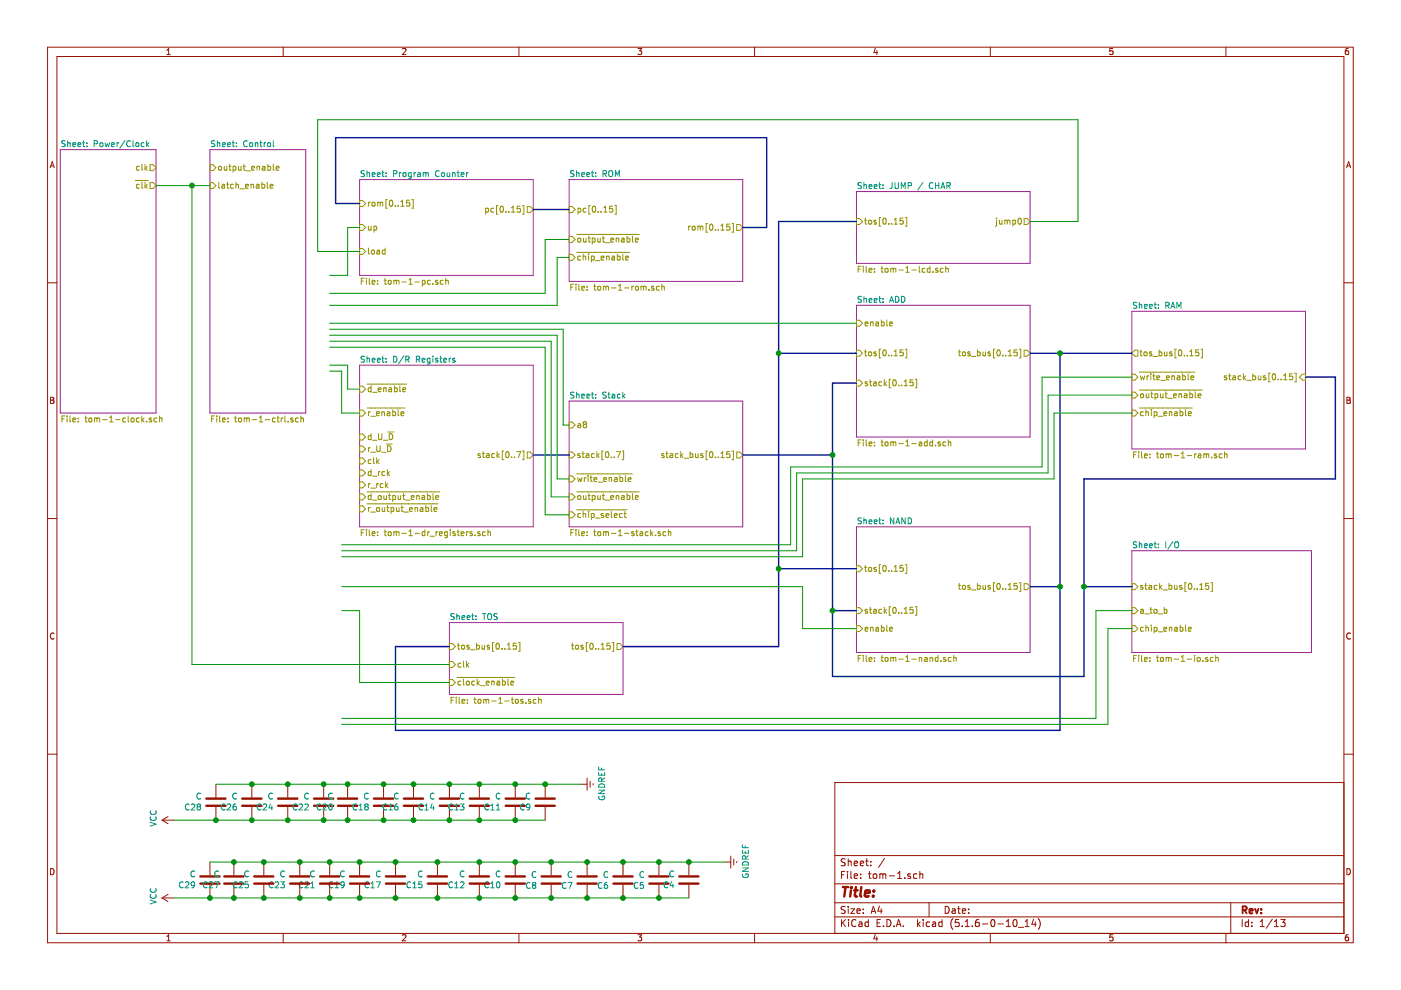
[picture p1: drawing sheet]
<svg xmlns="http://www.w3.org/2000/svg" width="297mm" height="210mm" viewBox="0 0 297 210" stroke-linecap="round" stroke-linejoin="round" font-family="sans-serif">
<path d="M.1 0h297v209.9h-297z" fill-rule="evenodd" fill="#fff" stroke="#fff" stroke-width=".21"/>
<g fill="none" stroke="#981200" stroke-width=".21">
<path d="M10.1 10h276.8v189.9h-276.8zM12.1 12h272.8v185.9h-272.8zM35.4 11.6h.7M35.4 10.6l.4-.3v1.3M60 10v2M85.3 10.4l.5-.1 .3 .3-.8 1h.8M110 10v2M135.3 10.3h.8l-.5 .5 .4 .1v.5l-.2 .2-.5-.2M160 10v2M185.6 10.2l-.3 .9h.8M185.9 10.7v.9M210 10v2"/>
<path d="M235.9 10.3h-.6v.6l.6-.1v.6l-.1 .2-.5-.2M259.9 10v2M285.9 10.3h-.4l-.2 .3-.1 .7 .3 .3 .4-.2v-.6h-.4l-.3 .2M10.6 35.6l.5-1.3 .4 1.3M10.7 35.2h.7M285.5 35.6l.4-1.3 .5 1.3M285.6 35.2h.6M10.1 60h2M284.9 60h2M10.7 84.2h.5l.2 .3-.2 .3 .3 .3-.3 .4h-.5zM10.7 84.8h.5M285.6 84.2h.4l.3 .3-.3 .3 .3 .3-.2 .4h-.5z"/>
<path d="M285.6 84.8h.4M10.1 109.9h2M284.9 109.9h2M11.5 134.3a.58 .58 0 0 0-.8 .5 .58 .58 0 0 0 .8 .6M286.3 134.3a.58 .58 0 0 0-.8 .5 .58 .58 0 0 0 .8 .6M10.1 159.9h2M284.9 159.9h2M34.4 173.9l1.2 .8M34.4 173.9h2.5M35.6 173.1l-1.2 .8M45.8 166.3v2.8M45.8 171.1v2.8"/>
<path d="M53.4 166.3v2.8M53.4 171.1v2.8M61 166.3v2.8M61 171.1v2.8M68.6 166.3v2.8M68.6 171.1v2.8M73.7 166.3v2.8M73.7 171.1v2.8M81.3 166.3v2.8M81.3 171.1v2.8M87.7 166.3v2.8M87.7 171.1v2.8"/>
<path d="M95.3 166.3v2.8M95.3 171.1v2.8M101.6 166.3v2.8M101.6 171.1v2.8M109.2 166.3v2.8M109.2 171.1v2.8M115.6 166.3v2.8M115.6 171.1v2.8M123.2 166.3h1.3M124.5 165v2.5M125.1 165.6v1.3M125.7 166.1v.3"/>
<path d="M284.9 165.9h-107.9v32M10.7 184.2a.65 .65 0 0 1 .8 .6 .65 .65 0 0 1-.8 .7zM34.4 190.4l1.2 .8M34.4 190.4h2.5M35.4 198.5l.4-.3v1.3M35.4 199.5h.7M35.6 189.6l-1.2 .8M44.5 182.8v2.8M44.5 187.6v2.8M49.6 182.8v2.8M49.6 187.6v2.8M55.9 182.8v2.8"/>
<path d="M55.9 187.6v2.8M60 197.9v2M63.5 182.8v2.8M63.5 187.6v2.8M69.9 182.8v2.8M69.9 187.6v2.8M76.2 182.8v2.8M76.2 187.6v2.8M83.9 182.8v2.8M83.9 187.6v2.8M85.3 198.3l.5-.1 .3 .3-.8 1h.8M92.7 182.8v2.8"/>
<path d="M92.7 187.6v2.8M101.6 182.8v2.8M101.6 187.6v2.8M109.2 182.8v2.8M109.2 187.6v2.8M110 197.9v2M116.9 182.8v2.8M116.9 187.6v2.8M124.5 182.8v2.8M124.5 187.6v2.8M132.1 182.8v2.8M132.1 187.6v2.8"/>
<path d="M135.3 198.2h.8l-.5 .5 .4 .1v.6l-.2 .1-.5-.1M139.7 182.8v2.8M139.7 187.6v2.8M146.1 182.8v2.8M146.1 187.6v2.8M153.7 182.8h1.2M154.9 181.5v2.5M155.6 182.1v1.3M156.2 182.6v.3M160 197.9v2M177 194.4h107.9M177 191.4h107.9"/>
<path d="M177 187.4h107.9M177 181.4h107.9M178.4 185.5h.5M178.4 195v1.5M178.6 195.6l.7 .9M179.1 184.8h-.7v1.5M179.2 192.2h-.6l-.3 .2 .2 .4 .6 .3v.4l-.2 .2-.6-.1M179.2 182.1h-.6l-.3 .2 .2 .4 .6 .3v.4l-.2 .2-.6-.1M179.3 195l-.9 .8M179.7 184.8v.1M179.7 185.3v1M179.8 182.1v1.5"/>
<path d="M179.8 192.2v.1M179.8 192.7v1M179.8 182.7l.2-.1h.4l.1 1M179.9 195v.1M179.9 195.5v1M180.4 192.7h.8l-.8 1h.8M180.4 184.8v1.3l.2 .2M181.1 183.1l.7-.2v-.3h-.5l-.2 .2 .1 .7h.6M181.1 185.8l.7-.2v-.3h-.5l-.2 .2 .1 .7h.6M181.5 195.1a.59 .59 0 0 0-.8 0 .59 .59 0 0 0-.1 .7 .56 .56 0 0 0 .2 .6 .56 .56 0 0 0 .7-.1M181.7 193.2l.7-.2-.1-.2-.4-.1-.2 .2 .1 .7h.5M182.1 195.5h.6l.1 1"/>
<path d="M182.4 183.1l.7-.2-.1-.3h-.4l-.2 .2 .1 .7h.5M182.5 186.1v.2M182.5 185.3v.2M182.8 195.8l-.5 .1-.3 .2 .3 .4 .5-.1M183 193.5v.2M183 192.8v.1M183.5 182.6h.6M183.7 182.1v1.3l.4 .2M184.1 195.5h-.4l-.3 .2 .1 .6 .2 .2 .4-.1M184.1 195v1.5M184.1 185.3h.6M184.3 184.8v1.3l.4 .2"/>
<path d="M184.6 183.4v.2M184.6 182.6v.2M184.7 193.7l.5-1.5 .5 1.5M184.8 193.2h.8M185.2 185.4l.2-.1 .4 .1v.7l-.2 .2-.4-.2zM185.6 198.1l-.3 .9h.8M185.9 198.6v.9M186 195.7h.5M186.5 192.1l-.4 1.1h1M186.5 185.4l.5-.1 .2 .2M186.5 185.3v1M186.7 195h-.7v1.5h.7"/>
<path d="M186.8 192.7v1M187.2 185.5l.2-.2h.4v1M187.2 185.5v.8M187.3 196.3v.2M187.5 182l-1.2 1.9M188 195a.76 .76 0 0 1 .9 .7 .76 .76 0 0 1-.9 .8zM188.5 185.7h1.2M189.5 196.3v.2M190 196.5l.5-1.5 .5 1.5M190.2 196h.7M190.3 186.3h.9M190.3 185.2l.5-.4v1.5"/>
<path d="M191.5 196.3v.2M191.8 186.1v.2M193 185.3h-.3l-.2 .2v.2l.5 .1v.4h-.5M194.4 185.3h-.4l-.3 .2 .1 .7h.6M194.5 195v1.5M194.7 195.9l.4 .6M195 185.4l.2-.1h.4l.1 1M195 184.8v1.5M195.1 195.5l-.6 .5M195.7 195v.1M195.7 195.5v1M197 191.4v3"/>
<path d="M197.1 195.5h-.4l-.3 .2v.6l.3 .2 .4-.1M197.7 195.5h.6l.1 1M198.4 195.8l-.7 .3 .2 .4 .5-.1M199.7 195.5h-.4l-.3 .2 .1 .6 .2 .2 .4-.1M199.7 195v1.5M200.4 192.2a.75 .75 0 0 1 .8 .7 .75 .75 0 0 1-.8 .8zM201.9 192.8h.6v.9M202 194.8a1.71 1.71 0 0 0 0 2.2M202.5 193l-.5 .1-.2 .2 .2 .4 .5-.1M203 192.7h.6M203.2 192.2v1.3l.4 .2M203.3 195h-.7l-.1 .7 .7-.1 .2 .2-.1 .5-.2 .2-.6-.2"/>
<path d="M204 196.3v.2M204 193.2l.7-.2v-.2l-.5-.1-.2 .2 .1 .7h.6M204.6 196.5h.9M204.6 195.4l.5-.4v1.5M205.4 193.5v.2M205.4 192.8v.1M206.1 196.3v.2M207.5 195h-.4a1.16 1.16 0 0 0-.2 1.4l.5 .1 .2-.2v-.5l-.2-.3-.5 .1-.1 .2M208.3 195.9h1.1M210 197.9v2M210.3 195h.1a.8 .8 0 0 1 .6 .7 .8 .8 0 0 1-.6 .8 1 1 0 0 1-.1-1.5zM211.6 195.9h1.1"/>
<path d="M213.3 196.5h.9M213.3 195.4l.5-.4v1.5M215 195h.1a.8 .8 0 0 1 .6 .7 .8 .8 0 0 1-.6 .8 .97 .97 0 0 1-.1-1.5zM215.9 196.6h1.2M217.4 196.5h.8M217.4 195.4l.4-.4v1.5M219.1 194.9l-.3 1.1h.9M219.5 195.5v1M220.1 194.8a1.71 1.71 0 0 1 0 2.2M235.9 198.2h-.6v.6l.6-.1v.7l-.1 .1-.5-.1M259.9 197.9v2M260.9 191.4v6.5"/>
<path d="M263.4 195v1.5M264.7 195.5h-.4l-.3 .2 .1 .7h.6M264.7 195v1.5M265.4 196.3v.2M265.4 195.5v.2M267.2 196.5h.9M267.2 195.4l.4-.4v1.5M269.8 194.9l-1.3 1.9M270.2 196.5h.9M270.2 195.4l.4-.4v1.5M271.6 195h.9l-.5 .5 .4 .2v.6l-.2 .2-.6-.2M285.6 184.2a.65 .65 0 0 1 .7 .6 .65 .65 0 0 1-.7 .7z"/>
<path d="M285.9 198.2h-.4l-.2 .3-.1 .7 .3 .3 .4-.1v-.7h-.4l-.3 .2"/>
</g>
<path d="M263.5 193l.7-.1 .1-.2-.1-.4-.2-.1h-.5v1.5M263.8 193l.5 .7M264.9 193.2l.7-.2-.1-.2-.4-.1-.2 .2 .1 .7h.5M266.1 192.7l.4 1 .3-1M267.4 193.5v.2M267.4 192.8v.1" fill="none" stroke="#981200" stroke-width=".38"/>
<g fill="none" stroke="#981200" stroke-width=".51">
<path d="M43.7 169.3h4.1M43.7 170.8h4.1M51.4 169.3h4M51.4 170.8h4M59 169.3h4M59 170.8h4M66.6 169.3h4.1M66.6 170.8h4.1M71.7 169.3h4M71.7 170.8h4M79.3 169.3h4M79.3 170.8h4"/>
<path d="M85.6 169.3h4.1M85.6 170.8h4.1M93.3 169.3h4M93.3 170.8h4M99.6 169.3h4.1M99.6 170.8h4.1M107.2 169.3h4.1M107.2 170.8h4.1M113.6 169.3h4M113.6 170.8h4M42.5 187.3h4M42.5 185.8h4"/>
<path d="M47.6 187.3h4M47.6 185.8h4M53.9 187.3h4.1M53.9 185.8h4.1M61.5 187.3h4.1M61.5 185.8h4.1M67.9 187.3h4M67.9 185.8h4M74.2 187.3h4.1M74.2 185.8h4.1M81.8 187.3h4.1M81.8 185.8h4.1"/>
<path d="M90.7 187.3h4.1M90.7 185.8h4.1M99.6 187.3h4.1M99.6 185.8h4.1M107.2 187.3h4.1M107.2 185.8h4.1M114.8 187.3h4.1M114.8 185.8h4.1M122.4 187.3h4.1M122.4 185.8h4.1M130.1 187.3h4M130.1 185.8h4"/>
<path d="M137.7 187.3h4M137.7 185.8h4M144 187.3h4.1M144 185.8h4.1M178.7 188.1h1.1M179.3 188.1l-.3 2M180.4 188.8l-.2 1.3M180.5 188.1v.2M180.5 188.1l.1 .1-.1 .1M181.1 188.8h.7M181.5 188.1l-.3 1.7 .1 .2 .4 .1M182.6 188.1l-.2 1.7 .2 .3"/>
<path d="M183.4 189.4l1-.2-.1-.4h-.5l-.4 .2v1h.8M185.1 189.9v.2M185.3 188.8l.1 .1-.2 .1M185.3 188.8l-.1 .2"/>
</g>
<path d="M12.8 31.7h20.3v55.9h-20.3zM44.5 31.7h20.3v55.9h-20.3zM76.2 38.1h36.9v20.3h-36.9zM120.7 38.1h36.8v21.6h-36.8zM181.6 40.6h36.8v15.2h-36.8zM76.2 77.4h36.9v34.3h-36.9zM181.6 64.7h36.8v28h-36.8zM240 66h36.8v29.2h-36.8zM120.7 85h36.8v26.7h-36.8zM181.6 111.7h36.8v26.7h-36.8zM240 116.8h38.1v21.6h-38.1zM95.3 132h36.8v15.2h-36.8z" fill="none" stroke="#982296" stroke-width=".21"/>
<g fill="none" stroke="#009596" stroke-width=".21">
<path d="M13.8 29.9l-.5-.1-.2 .2v.3l.6 .3 .1 .3-.2 .2-.5-.1M14.4 29.8v1.3M14.4 30.4l.4-.1 .1 .8M15.4 30.7l.7-.1-.1-.3h-.4l-.2 .1 .1 .6h.5M16.5 30.7l.6-.1v-.3h-.4l-.2 .1 .1 .6h.5M17.5 30.3h.5M17.7 29.8v1.1l.3 .2M18.4 31v.1M18.4 30.3v.1M20 30.5l.6-.1v-.4l-.6-.2v1.3M21.2 30.4l.5-.1v.7h-.5zM22.3 30.3l.2 .8 .3-.6 .2 .6 .2-.8"/>
<path d="M23.7 30.7l.6-.1-.1-.3h-.4l-.1 .1v.6h.5M24.8 30.3v.8M25.2 30.3l-.4 .2M26.5 29.8l-1.1 1.6M27.7 30a.58 .58 0 0 0-.8 .4 .58 .58 0 0 0 .7 .6h.1M28.2 29.8v1.1l.2 .2M28.8 30.4l.6-.1v.7h-.6zM30.5 30.3h-.3l-.3 .2 .2 .5h.4M31.1 29.8v1.3M31.2 30.6l.4 .5M31.6 30.3l-.5 .4M45.6 29.9l-.5-.1-.2 .2v.3l.5 .3 .2 .3-.3 .2-.5-.1"/>
<path d="M46.1 30.4l.5-.1v.8M46.1 29.8v1.3M47.2 30.7l.6-.1-.1-.3h-.3l-.2 .1v.6h.5M48.3 30.7l.6-.1-.1-.3h-.4l-.1 .1v.6h.5M49.2 30.3h.5M49.4 29.8v1.1l.3 .2M50.1 31v.1M50.1 30.3v.1M52.4 30a.56 .56 0 0 0-.8 .5 .56 .56 0 0 0 .8 .5M53 30.4l.5-.1v.7h-.5zM54.1 30.4l.5-.1 .1 .8M54.1 30.3v.8"/>
<path d="M55.1 30.3h.5M55.3 29.8v1.1l.3 .2M56 30.3v.8M56.4 30.3l-.4 .2M56.8 30.4l.5-.1v.7h-.5zM57.9 29.8v1.1l.2 .2M77.3 36.3l-.5-.1-.2 .1v.4l.6 .2 .1 .3-.3 .2h-.5M77.8 36.7h.5v.7M77.8 36.2v1.2M78.9 37l.6-.1-.1-.2-.3-.1-.2 .2 .1 .6h.4M80 37l.6-.1-.1-.2-.3-.1-.2 .2v.6h.5M81 36.6h.4"/>
<path d="M81.1 36.2v1.1l.3 .1M81.9 37.3v.1M81.9 36.7v.1M83.4 36.8l.7-.1v-.4l-.7-.1v1.2M84.7 36.6v.8M85.1 36.6l-.4 .2M85.5 36.7l.2-.1 .3 .1v.7l-.5-.1zM87.2 36.7l-.4-.1-.2 .2 .1 .6h.5M87.2 36.6l-.1 1.1-.1 .2-.4-.1M87.8 36.6v.8M88.1 36.6l-.3 .2M88.6 36.7h.5v.7"/>
<path d="M89.1 36.9l-.6 .2 .1 .3h.5M89.7 36.7l.4-.1 .2 .2M89.7 36.6v.8M90.3 36.8l.2-.2 .3 .1v.7M90.3 36.8v.6M93.1 36.3a.56 .56 0 0 0-.8 .5 .56 .56 0 0 0 .8 .5M93.7 36.7l.3-.1 .3 .2-.2 .6h-.3l-.2-.2zM94.8 36.6v.8l.6-.1M95.4 36.6v.8M95.9 36.7h.5l.1 .7M95.9 36.6v.8M96.9 36.6h.5"/>
<path d="M97.1 36.2v1.1l.3 .1M97.8 37l.6-.1-.1-.2-.4-.1-.1 .2v.6h.5M98.9 36.6v.8M99.3 36.6l-.4 .2M121.7 36.3l-.5-.1-.2 .1v.4l.6 .2 .1 .3-.2 .2h-.5M122.2 36.2v1.2M122.2 36.7h.5l.1 .7M123.3 37l.6-.1v-.2l-.4-.1-.2 .2 .1 .6h.5M124.4 37l.6-.1v-.2l-.4-.1-.2 .2 .1 .6h.5M125.4 36.6h.5M125.6 36.2v1.1l.3 .1M126.3 37.3v.1"/>
<path d="M126.3 36.7v.1M127.9 36.8l.6-.1v-.4l-.6-.1v1.2M128.2 36.8l.4 .6M129.1 36.4l.3-.2a.44 .44 0 0 1 .5 .4v.7l-.5 .1-.3-.1zM130.5 37.4v-1.2l.4 .9 .4-.9v1.2M182.6 38.8l-.4-.1-.3 .1v.4l.6 .2 .1 .4-.2 .2-.5-.1M183.2 38.7v1.3M183.2 39.3l.4-.1 .1 .8M184.3 39.6l.6-.2-.1-.2-.4-.1-.1 .2v.6h.5M185.3 39.6l.7-.2-.1-.2-.4-.1-.2 .2 .1 .6h.5M186.3 39.1h.5M186.5 38.7v1.1l.3 .2"/>
<path d="M187.2 39.9v.1M187.2 39.2v.1M189.2 38.7v.9l-.2 .3-.3 .1M189.8 38.7v1.1l.2 .2h.2l.3-.2v-1.1M191.1 40v-1.3l.4 .9 .4-.9v1.3M192.5 39.4l.6-.1 .2-.2-.1-.3-.7-.1v1.3M195.7 38.7l-1.1 1.6M197.8 38.8a.56 .56 0 0 0-.8 .5 .56 .56 0 0 0 .8 .6M198.3 38.7v1.3M198.3 39.3h.8M199.1 38.7v1.3M199.5 40l.4-1.3 .4 1.3"/>
<path d="M199.6 39.6h.6M200.8 39.4l.6-.1v-.5l-.6-.1v1.3M201.1 39.4l.4 .6M77.3 75.6l-.5-.1-.2 .1v.4l.6 .3 .1 .3-.3 .2-.5-.1M77.8 75.5v1.3M77.8 76.1l.5-.1v.8M78.9 76.4l.6-.1-.1-.3h-.3l-.2 .1 .1 .6h.4M80 76.4l.6-.1-.1-.3h-.3l-.2 .1v.6h.5M81 76h.4M81.1 75.5v1.1l.3 .2M81.9 76v.1M81.9 76.7v.1"/>
<path d="M83.4 75.5a.64 .64 0 0 1 .8 .7 .64 .64 0 0 1-.8 .6zM85.6 75.5l-1.1 1.6M86 76.2l.6-.1 .1-.5-.7-.1v1.3M86.3 76.2l.5 .6M88.3 76.2l.6-.1 .1-.1-.1-.4-.6-.1v1.3M88.6 76.2l.4 .6M89.5 76.4l.6-.1-.1-.3h-.3l-.2 .1v.6h.5M91.2 76h-.4l-.2 .2 .1 .5h.5M91.2 76l-.1 1.1-.2 .1-.3-.1M91.8 75.5v.1M91.8 76v.8M92.8 76h-.3l-.2 .1 .1 .2 .4 .1v.3h-.5"/>
<path d="M93.2 76h.5M93.4 75.5v1.1l.3 .2M94.1 76.4l.6-.1-.1-.3h-.3l-.2 .1v.6h.5M95.2 76v.8M95.6 76l-.4 .2M96.4 76h-.3l-.2 .1 .1 .2 .4 .1v.3h-.5M182.6 62.9l-.4-.1-.3 .2v.3l.6 .3 .1 .3-.2 .2-.5-.1M183.2 62.8v1.3M183.2 63.4l.4-.1 .1 .8M184.3 63.7l.6-.1-.1-.3h-.4l-.1 .1v.6h.5M185.3 63.7l.7-.1-.1-.3h-.4l-.2 .1 .1 .6h.5M186.3 63.3h.5"/>
<path d="M186.5 62.8v1.1l.3 .2M187.2 63.3v.1M187.2 64v.1M188.6 64.1l.4-1.3 .5 1.3M188.7 63.7h.6M189.9 62.8a.64 .64 0 0 1 .7 .7 .64 .64 0 0 1-.7 .6zM191.1 62.8a.64 .64 0 0 1 .8 .7 .64 .64 0 0 1-.8 .6zM241 64.2l-.5-.1-.2 .1v.4l.6 .2 .1 .3-.2 .3-.5-.1M241.6 64.1v1.3M241.6 64.7l.4-.1 .1 .8M242.6 64.9l.7-.1-.1-.2-.4-.1-.2 .2 .1 .6h.5M243.7 64.9l.6-.1v-.2l-.4-.1-.2 .2 .1 .6h.5"/>
<path d="M244.7 64.5h.5M244.9 64.1v1.1l.3 .2M245.6 64.6v.1M245.6 65.2v.2M247.2 64.8l.6-.1v-.5l-.6-.1v1.3M247.5 64.8l.4 .6M248.3 65.4l.4-1.3 .4 1.3M248.4 65h.6M249.5 65.4v-1.3l.5 .9 .4-.9v1.3M121.7 83.2l-.5-.1-.2 .2v.3l.6 .3 .1 .3-.2 .2h-.5M122.2 83.1v1.3M122.2 83.7l.5-.1 .1 .8"/>
<path d="M123.3 84l.6-.1v-.3h-.4l-.2 .1 .1 .7h.5M124.4 84l.6-.1v-.3h-.4l-.2 .1 .1 .7h.5M125.4 83.6h.5M125.6 83.1v1.1l.3 .2M126.3 83.6v.1M126.3 84.3v.1M128.5 83.2l-.4-.1-.2 .2v.3l.5 .3 .1 .3-.2 .2h-.5M128.9 83.6h.5M129.1 83.1v1.1l.3 .2M129.8 83.6h.5v.8M130.3 83.9l-.6 .2 .2 .3h.4M131.5 83.6h-.4l-.2 .2 .1 .6h.5"/>
<path d="M132 83.1v1.3M132.2 83.9l.3 .5M132.5 83.6l-.5 .5M182.6 109.9l-.4-.1-.3 .1v.4l.6 .2 .1 .3-.2 .3-.5-.1M183.2 109.8v1.3M183.2 110.4l.4-.1 .1 .8M184.3 110.6l.6-.1-.1-.2-.4-.1-.1 .2v.6h.5M185.3 110.6l.7-.1-.1-.2-.4-.1-.2 .2 .1 .6h.5M186.3 110.2h.5M186.5 109.8v1.1l.3 .2M187.2 110.3v.1M187.2 110.9v.2"/>
<path d="M189.5 109.8v1.3l-.7-1.3v1.3M189.9 111.1l.5-1.3 .4 1.3M190 110.7h.7M191.9 109.8v1.3l-.7-1.3v1.3M192.5 109.8a.64 .64 0 0 1 .8 .6 .64 .64 0 0 1-.8 .7zM241 114.9h-.5l-.2 .1v.4l.6 .2 .1 .3-.2 .2h-.5M241.6 114.9v1.2M241.6 115.4h.4l.1 .7M242.6 115.7l.7-.1-.1-.2-.4-.1-.2 .2 .1 .6h.5M243.7 115.7l.6-.1v-.2l-.4-.1-.2 .2 .1 .6h.5M244.7 115.3h.5M244.9 114.9v1.1l.3 .1"/>
<path d="M245.6 116v.1M245.6 115.4v.1M247.2 114.9v1.2M248.7 114.8l-1.1 1.6M249.1 115l.2-.1h.4a.78 .78 0 0 1-.1 1.2l-.5-.1zM96.3 130.2l-.5-.1-.2 .1v.4l.6 .2 .1 .3-.2 .3-.5-.1M96.9 130.1v1.3M96.9 130.7l.4-.1 .1 .8M97.9 130.9l.7-.1-.1-.2-.4-.1-.2 .2 .1 .6h.5M99 130.9l.6-.1v-.2l-.4-.1-.2 .2 .1 .6h.5M100 130.5h.5M100.2 130.1v1.1l.3 .2"/>
<path d="M100.9 131.2v.2M100.9 130.6v.1M102.3 130.1h.7M102.7 130.1v1.3M103.5 130.3l.2-.2 .3 .1a.78 .78 0 0 1-.1 1.2l-.4-.2zM105.4 130.2l-.4-.1-.2 .1v.5l.6 .2v.2l-.2 .3-.5-.1M31.8 174.3l1.3 .5-1.3 .4M32 173.2a.56 .56 0 0 0 .5 .8 .56 .56 0 0 0 .5-.8M32 171.9a.56 .56 0 0 0 .5 .8 .56 .56 0 0 0 .5-.8M40.1 170.6a.56 .56 0 0 0-.8 .5 .56 .56 0 0 0 .8 .5M40.6 170.6l.5-.1 .2 .3-.8 .9h.8M42 171l-.2 .3v.3l.2 .1h.4l.1-.2v-.2l-.2-.3"/>
<path d="M42 171l-.2-.2 .2-.3h.3l.2 .2-.2 .3M42 171h.3M42.5 168.3a.56 .56 0 0 0-.8 .5 .56 .56 0 0 0 .8 .5M47.7 170.6a.56 .56 0 0 0-.8 .5 .56 .56 0 0 0 .8 .5M48.2 170.6l.5-.1 .2 .3-.8 .9h.8M50 170.5l-.4 .1-.2 .4 .1 .6 .5 .1 .1-.2-.1-.5-.3-.1-.3 .3M50.1 168.3a.56 .56 0 0 0-.7 .5 .56 .56 0 0 0 .7 .5M55.3 170.6a.56 .56 0 0 0-.8 .5 .56 .56 0 0 0 .8 .5M55.8 170.6l.5-.1 .2 .3-.7 .9h.7M57.3 170.4l-.3 .9h.8M57.6 170.9v.8M57.8 168.3a.56 .56 0 0 0-.8 .5 .56 .56 0 0 0 .8 .5"/>
<path d="M62.9 170.6a.56 .56 0 0 0-.8 .5 .56 .56 0 0 0 .8 .5M63.4 170.6l.5-.1 .3 .3-.8 .9h.8M64.6 170.6l.5-.1 .3 .3-.8 .9h.8M65.4 168.3a.56 .56 0 0 0-.8 .5 .56 .56 0 0 0 .8 .5M68 170.6a.56 .56 0 0 0-.8 .5 .56 .56 0 0 0 .8 .5M68.5 170.6l.5-.1 .2 .3-.8 .9h.8M69.8 170.6l.2-.1a.67 .67 0 0 1 .5 .6 .67 .67 0 0 1-.5 .6l-.3-.4zM70.5 168.3a.56 .56 0 0 0-.8 .5 .56 .56 0 0 0 .8 .5M75.6 170.6a.56 .56 0 0 0-.8 .5 .56 .56 0 0 0 .8 .5M76.1 171.7h.8M76.1 170.8l.4-.3v1.2M77.6 171l-.3 .3 .1 .3 .2 .1h.3l.2-.2v-.2l-.3-.3"/>
<path d="M77.6 171l-.3-.2 .3-.3h.2l.3 .2-.3 .3M77.6 171h.2M78.1 168.3a.56 .56 0 0 0-.8 .5 .56 .56 0 0 0 .8 .5M82 170.6a.56 .56 0 0 0-.8 .5 .56 .56 0 0 0 .8 .5M82.5 171.7h.7M82.5 170.8l.3-.3v1.2M84.3 170.5l-.4 .1-.2 .4v.6l.6 .1 .1-.2-.1-.5-.4-.1-.2 .3M84.4 168.3a.56 .56 0 0 0-.8 .5 .56 .56 0 0 0 .8 .5M89.6 170.6a.56 .56 0 0 0-.8 .5 .56 .56 0 0 0 .8 .5M90.1 171.7h.7M90.1 170.8l.4-.3v1.2M91.6 170.4l-.3 .9h.8"/>
<path d="M91.9 170.9v.8M92 168.3a.56 .56 0 0 0-.8 .5 .56 .56 0 0 0 .8 .5M95.9 170.6a.56 .56 0 0 0-.8 .5 .56 .56 0 0 0 .8 .5M96.4 171.7h.8M96.4 170.8l.4-.3v1.2M97.6 170.5h.8l-.5 .4 .4 .2 .1 .4-.3 .2-.5-.1M98.4 168.3a.56 .56 0 0 0-.8 .5 .56 .56 0 0 0 .8 .5M103.6 170.6a.56 .56 0 0 0-.8 .5 .56 .56 0 0 0 .8 .5M104 171.7h.8M104 170.8l.4-.3v1.2M105.3 171.7h.7M105.3 170.8l.3-.3v1.2"/>
<path d="M106 168.3a.56 .56 0 0 0-.8 .5 .56 .56 0 0 0 .8 .5M111.1 170.6a.56 .56 0 0 0-.8 .5 .56 .56 0 0 0 .8 .5M112.3 171l-.2 .3-.4-.1-.1-.2 .1-.4 .4-.1 .2 .2-.1 .9-.5 .1M112.3 168.3a.56 .56 0 0 0-.8 .5 .56 .56 0 0 0 .8 .5M126.9 162.6v.6h1.3M126.9 163.8v.6h1.3v-.6M126.9 167.5h1.3l-1.3 .8h1.3M127 168.9a.59 .59 0 0 0 .6 .7 .59 .59 0 0 0 .6-.7l-.5-.1v.2M127 166.4a.68 .68 0 0 1 .8-.2 .68 .68 0 0 1 .4 .7h-1.3zM127.5 162.8v.4M127.5 164v.4M127.6 165.6l-.1-.6h-.4l-.2 .6h1.3"/>
<path d="M128.2 164.9l-.6 .5M157.4 179.1v.6h1.3M158 179.3v.4M31.8 190.8l1.3 .5-1.3 .4M32 188.4a.56 .56 0 0 0 .5 .8 .56 .56 0 0 0 .5-.8M32 189.7a.56 .56 0 0 0 .5 .8 .56 .56 0 0 0 .5-.8M38.8 187.1a.56 .56 0 0 0-.8 .5 .56 .56 0 0 0 .8 .5M39.3 187.1l.5-.1 .2 .3-.7 .9h.7M41.3 187.5l-.3 .3-.3-.1-.1-.6 .4-.1 .3 .2-.1 .7-.2 .3h-.3M41.3 184.8a.56 .56 0 0 0-.8 .5 .56 .56 0 0 0 .8 .5M43.9 187.1a.56 .56 0 0 0-.8 .5 .56 .56 0 0 0 .8 .5M44.4 187.1l.5-.1 .2 .3-.8 .9h.8"/>
<path d="M45.6 187h.8l-.5 1.2M46.3 184.8a.56 .56 0 0 0-.8 .5 .56 .56 0 0 0 .8 .5M50.2 187.1a.56 .56 0 0 0-.7 .5 .56 .56 0 0 0 .7 .5M50.7 187.1l.5-.1 .3 .3-.8 .9h.8M52.6 187h-.6l-.1 .6 .5-.2 .3 .3v.3l-.3 .2-.5-.1M52.7 184.8a.56 .56 0 0 0-.8 .5 .56 .56 0 0 0 .8 .5M57.9 187.1a.56 .56 0 0 0-.8 .5 .56 .56 0 0 0 .8 .5M58.3 187.1l.5-.1 .3 .3-.8 .9h.8M59.5 187h.8l-.4 .4 .3 .2 .1 .4-.3 .2-.5-.1M60.3 184.8a.56 .56 0 0 0-.8 .5 .56 .56 0 0 0 .8 .5M64.2 187.1a.56 .56 0 0 0-.8 .5 .56 .56 0 0 0 .8 .5M64.7 187.1l.5-.1 .2 .3-.8 .9h.8"/>
<path d="M65.9 188.2h.7M65.9 187.3l.4-.3v1.2M66.6 184.8a.56 .56 0 0 0-.7 .5 .56 .56 0 0 0 .7 .5M70.6 187.1a.56 .56 0 0 0-.8 .5 .56 .56 0 0 0 .8 .5M71 188.2h.8M71 187.3l.4-.3v1.2M73 187.5l-.3 .3-.3-.1-.1-.6 .4-.1 .3 .2-.1 .7-.2 .3h-.3M73 184.8a.56 .56 0 0 0-.8 .5 .56 .56 0 0 0 .8 .5M78.2 187.1a.56 .56 0 0 0-.8 .5 .56 .56 0 0 0 .8 .5M78.7 188.2h.7M78.7 187.3l.3-.3v1.2M79.8 187h.9l-.6 1.2"/>
<path d="M80.6 184.8a.56 .56 0 0 0-.8 .5 .56 .56 0 0 0 .8 .5M87.1 187.1a.56 .56 0 0 0-.8 .5 .56 .56 0 0 0 .8 .5M87.5 188.2h.8M87.5 187.3l.4-.3v1.2M89.4 187h-.6v.6l.4-.2 .3 .3v.3l-.3 .2-.4-.1M89.5 184.8a.56 .56 0 0 0-.8 .5 .56 .56 0 0 0 .8 .5M95.9 187.1a.56 .56 0 0 0-.8 .5 .56 .56 0 0 0 .8 .5M96.4 188.2h.8M96.4 187.3l.4-.3v1.2M97.6 187.1l.5-.1 .3 .3-.8 .9h.8M98.4 184.8a.56 .56 0 0 0-.8 .5 .56 .56 0 0 0 .8 .5M103.6 187.1a.56 .56 0 0 0-.8 .5 .56 .56 0 0 0 .8 .5"/>
<path d="M104 188.2h.8M104 187.3l.4-.3v1.2M105.4 187h.2a.67 .67 0 0 1 .4 .6 .67 .67 0 0 1-.4 .6 .83 .83 0 0 1-.2-1.2zM106 184.8a.56 .56 0 0 0-.8 .5 .56 .56 0 0 0 .8 .5M112.4 187.2a.56 .56 0 0 0-.8 .5 .56 .56 0 0 0 .8 .5M112.9 187.3l.2-.2h.3l.2 .2M112.9 187.4l.2 .3M112.9 187.3v.1M113.1 187.7l-.2 .2v.2l.2 .3 .4-.1 .1-.2v-.2l-.2-.2M113.1 187.7h.3M113.6 184.9a.56 .56 0 0 0-.8 .5 .56 .56 0 0 0 .8 .5M113.6 187.3v.1"/>
<path d="M113.6 187.4l-.2 .3M120 187.2a.56 .56 0 0 0-.8 .5 .56 .56 0 0 0 .8 .5M120.4 187.1h.9l-.6 1.3M121.2 184.9a.56 .56 0 0 0-.8 .5 .56 .56 0 0 0 .8 .5M127.6 187.2a.56 .56 0 0 0-.8 .5 .56 .56 0 0 0 .8 .5M128.7 187.1h-.2a.79 .79 0 0 0-.1 1.3l.3-.1 .1-.5-.2-.2h-.2l-.3 .2M128.8 184.9a.56 .56 0 0 0-.8 .5 .56 .56 0 0 0 .8 .5M135.2 187.2a.56 .56 0 0 0-.8 .5 .56 .56 0 0 0 .8 .5M136.4 187.1h-.6l-.1 .6 .5-.1 .3 .2v.3l-.3 .3-.5-.2M136.5 184.9a.56 .56 0 0 0-.8 .5 .56 .56 0 0 0 .8 .5M141.6 187.1a.56 .56 0 0 0-.8 .5 .56 .56 0 0 0 .8 .5M142.4 186.9l-.3 .9h.8"/>
<path d="M142.7 187.4v.8M142.8 184.8a.56 .56 0 0 0-.8 .5 .56 .56 0 0 0 .8 .5M157.4 184h1.3l-1.3 .8h1.3M157.4 180.3v.6h1.3v-.6M157.5 185.4a.59 .59 0 0 0 .5 .7 .59 .59 0 0 0 .6-.7l-.5-.1v.2M157.5 182.9a.68 .68 0 0 1 .7-.2 .68 .68 0 0 1 .5 .7h-1.3zM158 180.5v.4M158.1 182.1l-.1-.6h-.5l-.1 .6h1.3M158.7 181.4l-.6 .5"/>
</g>
<g fill="none" stroke="#969400" stroke-width=".21">
<path d="M28.7 38.3h2.8M29.5 35.3h-.3l-.3 .2 .1 .5h.5M29.5 39.1h-.3l-.3 .2 .1 .6h.5M30.1 34.8v1.1l.2 .2M30.1 38.6v1.1l.2 .2M30.8 34.8v1.3M30.8 38.6v1.3M30.9 35.6l.3 .5M30.9 39.4l.3 .5M31.2 35.3l-.4 .4M31.2 39.1l-.4 .5M31.8 34.9h.7l.6 .6-.6 .7h-.7z"/>
<path d="M31.8 38.7h.7l.6 .6-.6 .7h-.7zM44.5 34.9h.6l.7 .6-.7 .7h-.6zM44.5 38.7h.6l.7 .6-.7 .7h-.6zM46.4 35.4l.2-.1 .3 .1v.6h-.5zM46.4 38.6v1.1l.2 .2M47.1 39.1h.5v.8M47.6 35.3v.7h.5M47.6 39.4l-.6 .2 .2 .3h.4M48 39.1h.5M48.1 35.3v.8M48.2 38.6v1.1l.3 .2M48.5 35.3h.5"/>
<path d="M48.7 34.8v1.1l.3 .2M49.4 35.3h.4l.2 .2-.1 .5h-.5M49.4 35.3v1.2M49.5 39.1h-.4l-.2 .2 .1 .6h.5M50 39.2l.5-.1 .1 .8M50 38.6v1.3M50.6 35.3v.7h.5M51.1 35.3v.8M51.5 35.3h.5M51.7 34.8v1.1l.3 .2M52.1 39.5l.6-.1-.1-.3h-.3l-.2 .1 .1 .7h.4M52.2 36.2h.9"/>
<path d="M53.2 39.2l.5-.1 .1 .8M53.2 39.1v.8M53.3 35.7l.7-.1-.1-.3h-.4l-.2 .1 .1 .6h.5M54.4 39.1h.5v.8M54.5 35.4l.5-.1v.8M54.5 35.3v.8M54.9 39.4l-.6 .2 .2 .3h.4M55.5 39.1h.4l.2 .2-.1 .6h-.5M55.5 38.6v1.3M55.7 35.3h.4l.1 .8M56.2 35.6l-.6 .2 .2 .3 .4-.1M56.7 38.6v1.1l.1 .2"/>
<path d="M56.8 35.3h.4l.2 .2-.1 .5h-.5M56.8 34.8v1.3M57.3 39.5l.6-.1-.1-.3h-.3l-.2 .1v.7h.5M57.9 34.8v1.1l.2 .2M58.5 35.7l.7-.1-.1-.3h-.4l-.2 .1 .1 .6h.5M50.9 40h.9M76.2 47.6h.7l.6 .6-.6 .7h-.7zM76.2 42.5h.7l.6 .7-.6 .6h-.7zM76.2 52.7h.7l.6 .6-.6 .6h-.7zM76.6 59.6h.4M77.2 59h-.6v1.3M77.7 59v.1"/>
<path d="M77.7 59.4v.9M78.1 48l.1 .7h.5M78.1 42.9v.8M78.1 52.6v1.1l.2 .2M78.3 59v1.1l.2 .2M78.5 42.9l-.4 .2M78.7 48v.8M78.9 53.1l.4 .1v.6l-.3 .1-.3-.3zM78.9 59.8l.6-.1-.1-.2-.3-.1-.2 .2 .1 .6h.4M78.9 43l.2-.1 .4 .1-.1 .7-.5-.1zM79.3 48h.3l.3 .2-.1 .5h-.5M79.3 48v1.2"/>
<path d="M79.9 53.1h.5l.1 .8M80 59.5v.1M80.1 43l.3-.1 .2 .2M80.1 42.9v.8M80.5 53.3l-.6 .3v.2h.6M80.6 43.1l.2-.2h.3v.8M80.6 43.1v.6M81.4 59.4h.5M81.6 59v1.1l.3 .2M81.6 52.6v1.3M81.6 53.1l-.3-.1-.3 .3 .1 .5h.5M82.1 42.3h-.3v1.8h.3"/>
<path d="M82.4 59.5l.5 .1-.1 .6-.3 .1-.2-.3zM82.7 42.6l.1-.2a.67 .67 0 0 1 .5 .7 .67 .67 0 0 1-.5 .6l-.3-.5zM83.5 59.6l.4-.2 .1 .2M83.5 59.4v.9M83.8 43.6v.1M84 59.6l.2-.2 .3 .1 .1 .8M84 59.6v.7M84.4 43.6v.1M84.9 43.7h.8M84.9 42.8l.4-.4v1.3M85.2 59.8h1M86.7 59.4l.4-.4v1.3"/>
<path d="M86.8 42.4h-.6v.7l.4-.2 .3 .3v.3l-.3 .2-.4-.1M87.3 42.3h.3v1.8h-.3M88 59.8h.9M89.5 59.5l.4-.1 .3 .3-.2 .5h-.5M89.5 59.4v1.3M91.2 59.5l-.3-.1-.3 .3 .2 .5h.4M92.3 59.7l.6 .3-.2 .3-.4-.1M92.3 59.6v.1M92.8 59.5l-.3-.1-.2 .2M94 59.5l-.4-.1-.2 .3 .1 .5h.5M94.5 59.6l.5-.1 .1 .8M94.5 59v1.3"/>
<path d="M103 44.2l.3-.1 .3 .3-.1 .5h-.5M103 44.1v1.3M104.7 44.2l-.4-.1-.2 .3 .1 .5h.5M105.6 43.6h-.3v1.8h.3M106.1 43.8l.2-.1a.67 .67 0 0 1 .4 .6 .67 .67 0 0 1-.4 .7l-.3-.5zM107.3 44.9v.1M107.9 44.9v.1M108.4 45h.7M108.4 44.1l.4-.4v1.3M110.3 43.7h-.6l-.1 .6 .5-.1 .3 .3v.3l-.3 .2-.5-.1M110.8 43.6h.3v1.8h-.3M111.8 43.8h.6l.7 .6-.7 .7h-.6z"/>
<path d="M120.7 43.8h.6l.6 .6-.6 .7h-.6zM120.7 50.1h.6l.6 .7-.6 .6h-.6zM120.7 53.9h.6l.6 .7-.6 .6h-.6zM122.3 49.7h13.2M122.3 53.5h11.2M122.5 44.2l.4-.1 .3 .3-.2 .5h-.5M122.5 50.6l.2-.1 .4 .1-.1 .7-.5-.1zM122.5 44.1v1.3M123.1 54.4l-.4-.1-.2 .2 .1 .6h.5M123.6 53.9v1.2M123.6 54.4h.5l.1 .7M123.7 50.5l.1 .8 .4-.1"/>
<path d="M124.2 44.2l-.3-.1-.3 .3 .2 .5h.4M124.2 50.5v.8M124.7 50.5h.5M124.8 53.9v.1M124.8 54.3v.8M124.9 50.1v1.1l.3 .1M125.2 43.6h-.3v1.8h.3M125.4 54.4l.4-.1 .2 .2-.1 .6h-.5M125.4 54.3v1.3M125.6 50.5v1.3M125.6 50.5h.3l.3 .2-.1 .6h-.5M125.7 43.8l.2-.1a.67 .67 0 0 1 .4 .6 .67 .67 0 0 1-.4 .7l-.3-.5z"/>
<path d="M126.3 55.3h.9M126.7 50.5l.1 .8 .5-.1M126.8 44.9v.1M127.3 50.5v.8M127.4 44.9v.1M127.4 54.7l.7-.1-.1-.2-.4-.1-.2 .2 .1 .6h.5M127.7 50.5h.5M127.9 50.1v1.1l.3 .1M128 45h.7M128 44.1l.4-.4v1.3M128.3 51.5h1M128.6 54.4h.5v.7"/>
<path d="M128.6 54.3v.8M129.5 50.9l.6-.1v-.3h-.4l-.2 .2 .1 .6h.5M129.8 54.4h.4l.1 .7M129.9 43.7h-.6l-.1 .6 .2-.1 .5 .1v.6l-.2 .1-.5-.1M130.3 54.6l-.6 .2 .1 .3h.5M130.4 43.6h.2v1.8h-.2M130.6 50.5v.8M130.6 50.6l.6-.1v.8M130.9 54.4l.4-.1 .2 .2-.1 .6h-.5M130.9 53.9v1.2M131.8 50.5h.5v.8M132 53.9v1.1l.2 .1"/>
<path d="M132.3 50.8l-.6 .2 .2 .3h.4M132.6 54.7l.7-.1-.1-.2-.4-.1-.2 .2 .1 .6h.5M133 50.5h.3l.3 .2-.2 .6h-.4M133 50.1v1.2M134.1 50.1v1.1l.2 .1M134.7 50.9l.6-.1-.1-.3h-.3l-.2 .2 .1 .6h.4M146 48v.8M146.4 48l-.4 .2M146.8 48.1l.2-.1 .3 .1v.6h-.5zM148 48.1l.3-.1 .2 .1M148 48v.8M148.5 48.1l.2-.1h.3v.8"/>
<path d="M148.5 48.1v.7M150 47.4h-.3v1.8h.3M150.5 47.6l.2-.1a.67 .67 0 0 1 .5 .7 .67 .67 0 0 1-.5 .6l-.3-.5zM151.7 48.7v.1M152.3 48.7v.1M152.8 48.8h.8M152.8 47.9l.4-.4v1.3M154.7 47.5h-.6l-.1 .6 .5-.1 .3 .3v.3l-.3 .2-.5-.1M155.2 47.4h.3v1.8h-.3M156.2 47.6h.6l.7 .6-.7 .7h-.6zM181.6 46.3h.6l.7 .7-.7 .6h-.6zM181.9 57.1h.5"/>
<path d="M182.6 56.5h-.7v1.2M183 56.5v.1M183 56.9v.8M183.3 46.7h.5M183.5 46.3v1l.3 .2M183.6 56.5v1l.2 .2M184.3 57.3l.6-.1-.1-.3h-.4l-.1 .2v.6h.5M184.3 46.7h.3l.2 .2-.1 .6-.5-.1zM185.4 57.6v.1M185.4 56.9v.2M185.8 46.7h-.3l-.2 .2v.1l.5 .2v.3h-.5M186.7 46.1h-.3v1.9h.3"/>
<path d="M186.8 56.9h.5M187 56.5v1l.3 .2M187.3 46.4l.2-.1a.69 .69 0 0 1 .4 .6 .69 .69 0 0 1-.4 .6l-.3-.5zM187.8 56.9l.4 .1v.7h-.3l-.3-.2zM188.4 47.4v.1M188.9 57l.3-.1 .2 .2M188.9 56.9v.8M189 47.4v.1M189.4 57.1l.2-.2h.3v.8M189.4 57.1v.6M189.6 46.6l.3-.3v1.2M189.6 47.5h.7"/>
<path d="M190.6 57.2h.9M191.5 46.3h-.6l-.1 .6 .2-.2 .5 .2v.5l-.2 .1-.5-.1M191.9 46.1h.4v1.9h-.4M192.1 57.7h.7M192.1 56.8l.3-.3v1.2M193.3 57.2h1M194.9 56.5v1l.2 .2M196.1 56.9h-.4l-.2 .2 .1 .6h.5M197.2 56.9h-.4l-.2 .2 .1 .6h.5M197.2 56.5v1.2M197.8 57.6v.1M198.8 56.9h-.3l-.2 .2 .1 .1 .4 .2v.3h-.5"/>
<path d="M200 56.9h-.4l-.2 .2 .1 .6h.5M200.5 57l.5-.1 .1 .8M200.5 56.5v1.2M211.3 46.3v.1M211.3 46.7v1.1l-.3 .2M211.9 46.7l.1 .8 .4-.1M212.4 46.7v.8M213 46.8l.4-.1 .2 .2M213 46.7v.8M213.6 46.9l.2-.2h.3v.8M213.6 46.9v.6M214.7 46.7h.4l.2 .2-.1 .6h-.5"/>
<path d="M214.7 46.7v1.3M215.9 46.4l.2-.1a.67 .67 0 0 1 .5 .6 .67 .67 0 0 1-.5 .6l-.3-.5zM217.1 46.3h.7l.6 .7-.6 .6h-.7zM80 60.1v.2M86.7 60.3h.7M91.8 60.1v.2M121 60.9h.5M121.6 60.3h-.6v1.2M122.1 60.3v.1M122.1 60.7v.8M122.7 60.3v1.1l.2 .1M123.3 61.1l.6-.1v-.3h-.4l-.2 .2 .1 .6h.5"/>
<path d="M124.5 61.4v.1M124.5 60.7v.2M125.9 60.7h.5M126 60.3v1.1l.4 .1M126.8 60.7l.5 .1v.7h-.3l-.3-.2zM127.9 60.8l.4-.1 .2 .2M127.9 60.7v.8M128.5 60.9l.1-.2h.3l.1 .8M128.5 60.9v.6M129.6 61.1h1M131.1 61.5h.8M131.1 60.6l.4-.3v1.2"/>
<path d="M132.4 61.1h1M134 60.7v.8M134.3 60.7l-.3 .2M134.8 60.7h.3l.3 .2-.2 .6-.4-.1zM135.9 60.8l.4-.1 .2 .2M135.9 60.7v.8M136.5 60.9l.1-.2h.3l.1 .8M136.5 60.9v.6M137.6 61.4v.1M138.6 60.7h-.3l-.2 .2 .1 .2 .4 .1v.3h-.5M139.8 60.7h-.4l-.2 .2 .1 .6h.5M140.3 60.8l.5-.1v.8"/>
<path d="M140.3 60.3v1.2M181.6 67.9h.6l.7 .6-.7 .7h-.6zM181.6 74.3h.6l.7 .6-.7 .6h-.6zM183.3 74.6h.5M183.4 68.7l.6-.1v-.3h-.4l-.2 .1 .1 .6h.5M183.5 74.2v1.1l.3 .1M184.3 74.7l.3-.1 .2 .2-.1 .6-.5-.1zM184.6 68.4l.4-.1 .1 .8M184.6 68.3v.8M185.7 68.3h.5l.1 .8M185.8 74.7l-.3-.1-.2 .2v.2l.5 .1v.3h-.5M186.3 68.6l-.6 .2 .1 .3 .5-.1"/>
<path d="M186.7 74h-.3v1.9h.3M186.9 68.3h.3l.3 .2-.1 .5h-.5M186.9 67.8v1.3M187.3 74.3l.2-.1a.69 .69 0 0 1 .4 .6 .69 .69 0 0 1-.4 .6l-.3-.4zM188 67.8v1.1l.2 .2M188.4 75.3v.1M188.6 68.7l.6-.1v-.3h-.4l-.2 .1 .1 .6h.5M189 75.3v.1M189.6 74.5l.3-.3v1.2M189.6 75.4h.7M191.5 74.2h-.6l-.1 .6 .2-.1 .5 .1v.5l-.2 .1-.5-.1M191.9 74h.4v1.9h-.4"/>
<path d="M203.2 74.6h.5M203.4 74.2v1.1l.3 .1M204.2 74.7h.4v.7h-.3l-.3-.2zM205.7 74.7l-.3-.1-.2 .2 .1 .2 .4 .1v.3h-.5M206 75.6h.9M207.2 74.2v1.2M207.2 74.7l.4-.1 .2 .2-.1 .6h-.5M208.4 74.6l.1 .8 .4-.1M208.9 74.6v.8M209.9 74.7l-.2-.1-.2 .2v.2l.4 .1v.3h-.4M210.9 74h-.3v1.9h.3M211.5 74.3l.1-.1a.67 .67 0 0 1 .5 .6 .67 .67 0 0 1-.5 .6l-.3-.4z"/>
<path d="M212.6 75.3v.1M213.2 75.3v.1M213.8 74.5l.3-.3v1.2M213.8 75.4h.7M215.6 74.2h-.6v.6l.5-.1 .2 .2v.3l-.2 .2-.5-.1M216.1 74h.3v1.9h-.3M217.1 74.3h.7l.6 .6-.6 .6h-.7zM240 79.3h.6l.6 .7-.6 .6h-.6zM240.6 74.3h.6v1.2h-.6l-.6-.6zM241.6 78.9h11.8M241.7 74.6h.5M241.8 79.7l.2 .8 .2-.6 .3 .6 .2-.8"/>
<path d="M241.9 74.2v1.1l.3 .1M242.6 74.7l.3-.1 .3 .2-.1 .6-.5-.1zM243.2 79.7v.8M243.6 79.7l-.4 .2M244 79.3v.1M244 79.7v.8M244.2 74.7l-.3-.1-.2 .2v.2l.5 .1v.3h-.5M244.4 79.7h.5M244.5 75.6h.9M244.6 79.3v1l.3 .2M245.7 74.7l.4-.1 .3 .2-.2 .6h-.5M245.7 74.2v1.2"/>
<path d="M246.9 74.6v.8l.5-.1M247.4 74.6v.8M248.5 79.7v.8M248.5 79.8l.4-.1 .1 .8M248.5 74.7l-.3-.1-.2 .2v.2l.5 .1v.3h-.5M249.4 74h-.3v1.9h.3M249.6 79.7h.5l.1 .8M250 74.3l.2-.1a.69 .69 0 0 1 .4 .6 .69 .69 0 0 1-.4 .6l-.3-.4zM250.2 80l-.7 .2 .1 .3h.6M250.7 79.7h.4l.3 .2-.2 .6h-.5M250.7 79.3v1.2M251.1 75.3v.1"/>
<path d="M251.7 75.3v.1M251.9 79.3v1l.2 .2M252.3 75.4h.7M252.3 74.5l.3-.3v1.2M254.1 74.2h-.6v.6l.2-.1 .4 .1v.5l-.1 .1-.5-.1M254.6 74h.3v1.9h-.3M260.1 79.7h-.3l-.2 .2 .1 .1 .4 .2v.3h-.5M260.5 79.7h.5M260.7 79.3v1l.3 .2M261.4 79.7h.5v.8M261.9 80l-.6 .2 .2 .3h.4M263.1 79.7h-.4l-.2 .2 .1 .6h.5"/>
<path d="M263.6 79.3v1.2M264.1 79.7l-.5 .5M265.6 79.7h.4l.2 .2-.1 .6h-.5M265.6 79.3v1.2M266.8 79.7v.8l.5-.1M267.3 79.7v.8M268.3 79.7h-.2l-.2 .2v.1l.4 .2v.3h-.4M269.3 79.1h-.3v1.9h.3M269.9 79.4l.1-.1a.67 .67 0 0 1 .5 .6 .67 .67 0 0 1-.5 .6l-.3-.5zM272.1 79.6l.4-.3v1.2M274 79.3h-.6v.6l.4-.2 .3 .3v.3l-.3 .2-.4-.1M274.5 79.1h.3v1.9h-.3"/>
<path d="M275.5 80l.7-.7h.6v1.3h-.6zM13.1 88.8h.5M13.7 88.2h-.6v1.3M14.2 88.2v.1M14.2 88.6v.9M14.8 88.2v1.1l.2 .2M15.4 89l.7-.1-.1-.2-.4-.1-.2 .2 .1 .6h.5M16.6 89.3v.2M16.6 88.7v.1M18 88.6h.5M18.2 88.2v1.1l.3 .2M18.9 88.7h.5v.7l-.3 .1-.3-.3z"/>
<path d="M20 88.7l.4-.1 .2 .2M20 88.6v.9M20.6 88.8l.1-.2 .4 .1v.8M20.6 88.8v.7M21.7 89h1M23.2 89.5h.8M23.2 88.5l.4-.3v1.3M24.5 89h1M26.6 88.7l-.3-.1-.3 .2 .1 .6h.5M27.2 88.2v1.1l.1 .2M27.9 88.7l.3-.1 .2 .2-.1 .6-.5-.1zM29.5 88.7l-.3-.1-.3 .2 .1 .6h.5"/>
<path d="M30.1 88.2v1.3M30.2 89l.3 .5M30.5 88.6l-.4 .5M31.1 89.3v.2M32.1 88.7l-.3-.1-.2 .2 .1 .2 .4 .1v.3h-.5M33.3 88.7l-.4-.1-.2 .2 .1 .6h.5M33.8 88.7h.5l.1 .8M33.8 88.2v1.3M44.9 88.8h.4M45.5 88.2h-.6v1.3M46 88.2v.1M46 88.6v.9"/>
<path d="M46.6 88.2v1.1l.1 .2M47.2 89l.6-.1-.1-.2-.3-.1-.2 .2v.6h.5M48.3 89.3v.2M48.3 88.7v.1M49.7 88.6h.5M49.9 88.2v1.1l.3 .2M50.7 88.7h.5l-.1 .7-.3 .1-.2-.3zM51.8 88.7l.3-.1 .2 .2M51.8 88.6v.9M52.3 88.8l.2-.2 .3 .1 .1 .8M52.3 88.8v.7M53.5 89h.9"/>
<path d="M55 89.5h.7M55 88.5l.3-.3v1.3M56.2 89h1M58.3 88.7l-.3-.1-.2 .2 .1 .6h.4M58.7 88.6h.5M58.9 88.2v1.1l.3 .2M59.6 88.6v.9M60 88.6l-.4 .2M60.4 88.2v1.1l.2 .2M61.1 89.3v.2M62.1 88.7l-.3-.1-.2 .2 .1 .2 .4 .1v.3h-.5M63.2 88.7l-.3-.1-.3 .2 .2 .6h.4"/>
<path d="M63.8 88.7h.5v.8M63.8 88.2v1.3M76.2 86.9h.7l.6 .7-.6 .6h-.7zM76.2 92h.7l.6 .7-.6 .6h-.7zM76.2 94.6h.7l.6 .6-.6 .6h-.7zM76.2 81.9h.7l.6 .6-.6 .6h-.7zM76.2 97.1h.7l.6 .6-.6 .7h-.7zM76.2 99.6h.7l.6 .7-.6 .6h-.7zM77.8 86.5h8.1M77.8 81.4h8.4M78.1 87.3v.8M78.1 94.9v.9"/>
<path d="M78.5 87.3l-.4 .2M78.5 94.9l-.4 .2M78.6 88.3h1M78.6 95.9h1M78.7 82.3l-.4-.1-.2 .3 .1 .5h.5M78.7 81.8v1.3M78.7 91.9v1.3M78.7 99.6v1.2M78.7 97.5h-.4l-.2 .2 .1 .5h.5M78.7 92.4h-.4l-.2 .2 .1 .6h.5M79 83.2h.9M79 93.3h.9"/>
<path d="M79.2 97v1.1l.2 .2M79.8 87.7l.6-.1v-.2l-.4-.1-.2 .2 .1 .6h.5M79.9 94.5v1l.2 .3h.3l.2-.3v-1M79.9 97v1.3M80 97.8l.4 .5M80.2 82.6l.6-.1-.1-.2-.3-.1-.2 .2 .1 .6h.4M80.3 91.9v1.1l.2 .2h.4l.1-.2v-1.1M80.3 100v.8M80.4 97.5l-.5 .4M80.6 100l-.3 .2M80.9 95.9h1M81 87.4h.4l.1 .7"/>
<path d="M81 87.3v.8M81.3 93.3h.9M81.3 82.4l.5-.1 .1 .8M81.3 82.2v.9M81.9 94.1h1.2M82.1 87.4h.5l.1 .7M82.1 99.6v1.2M82.2 94.5a.64 .64 0 0 1 .7 .6 .64 .64 0 0 1-.7 .7zM82.2 91.6h1.3M82.5 82.3h.5v.8M82.5 91.9a.64 .64 0 0 1 .8 .7 .64 .64 0 0 1-.8 .6zM82.6 100l-.5 .5"/>
<path d="M82.7 87.6l-.6 .2 .1 .3h.5M83 82.5l-.6 .3 .1 .2h.5M83.3 86.9v1.2M83.3 87.4l.3-.1 .3 .2-.1 .6h-.5M83.6 82.3l.4-.1 .2 .3-.1 .5h-.5M83.6 81.8v1.3M84.4 86.9v1.1l.2 .1M84.8 81.8v1.1l.1 .2M85 87.7l.6-.1v-.2l-.4-.1-.2 .2 .1 .6h.5M85.4 82.6l.6-.1-.1-.2-.3-.1-.2 .2 .1 .6h.4M101.8 96.2h-.3l-.2 .2 .1 .1 .4 .2v.3h-.5M102.3 96.2h.4"/>
<path d="M102.4 95.8v1l.3 .2M103.2 96.2h.3l.2 .2v.6h-.5v-.4l.5-.1M104.9 96.2h-.4l-.3 .2 .2 .6h.5M105.4 95.8v1.2M105.5 96.5l.4 .5M105.9 96.2l-.5 .5M106.8 95.6h-.3v1.9h.3M107.3 95.9l.2-.1a.69 .69 0 0 1 .4 .6 .69 .69 0 0 1-.4 .6l-.3-.5zM108.5 96.9v.1M109.1 96.9v.1M109.6 95.8h.8l-.5 1.2M110.8 95.6h.3v1.9h-.3"/>
<path d="M111.8 95.8h.6l.7 .7-.7 .6h-.6zM120.7 89.5h.6l.6 .6-.6 .7h-.6zM120.7 95.8h.6l.6 .7-.6 .6h-.6zM122.5 89.9h.5l.1 .8M123 96.2h-.3l-.2 .2v.1l.5 .2v.3h-.5M123.1 90.1l-.6 .3v.2h.6M123.4 96.2h.5M123.6 95.8v1l.3 .2M123.9 90l-.3 .2v.2l.3 .3 .3-.1 .2-.2v-.2l-.3-.2M123.9 90l-.3-.3 .3-.3h.2l.3 .3-.3 .3M123.9 90h.2M124.3 96.2h.5l.1 .8h-.6v-.4l.6-.1"/>
<path d="M126 96.2h-.4l-.2 .2 .1 .6h.5M126.6 95.8v1.2M126.7 96.5l.3 .5M127 96.2l-.4 .5M127.9 95.6h-.3v1.9h.3M128.5 95.9l.2-.1a.67 .67 0 0 1 .4 .6 .67 .67 0 0 1-.4 .6l-.3-.5zM129.6 96.9v.1M130.2 96.9v.1M130.7 95.8h.9l-.6 1.2M131.9 95.6h.3v1.9h-.3M140.7 96.2h-.3l-.1 .2v.1l.4 .2v.3h-.4M141.2 96.2h.5"/>
<path d="M141.4 95.8v1l.3 .2M142.1 96.2h.3l.2 .2v.6h-.4l-.2-.2 .1-.2 .5-.1M143.8 96.2h-.4l-.2 .2 .1 .6h.5M144.3 95.8v1.2M144.5 96.5l.3 .5M144.8 96.2l-.5 .5M145 97.2h1M146.3 95.8v1.2h.5l.1-.7-.6-.1M147.5 96.2v.8l.5-.1M148 96.2v.8M149 96.2h-.3l-.2 .2 .1 .1 .4 .2v.3h-.5M150 95.6h-.3v1.9h.3"/>
<path d="M150.5 95.9l.2-.1a.67 .67 0 0 1 .5 .6 .67 .67 0 0 1-.5 .6l-.3-.5zM151.7 96.9v.1M152.3 96.9v.1M152.8 96.1l.4-.3v1.2M152.8 97h.8M154.7 95.8h-.6l-.1 .6 .5-.2 .3 .3v.3l-.3 .2-.5-.1M155.2 95.6h.3v1.9h-.3M156.2 95.8h.6l.7 .7-.7 .6h-.6zM181.6 80.6h.6l.7 .6-.7 .7h-.6zM181.9 93.9h.5M182.6 93.3h-.7v1.2M183 93.3v.1"/>
<path d="M183 93.7v.8M183.6 93.3v1.1l.2 .1M183.9 81h-.3l-.2 .1 .1 .2 .4 .1v.3h-.5M184.3 94.1l.6-.1-.1-.3h-.4l-.1 .2v.6h.5M184.3 81h.5M184.5 80.5v1.1l.3 .2M185.2 81h.5l.1 .8M185.4 93.7v.2M185.4 94.4v.1M185.8 81.3l-.6 .2v.2h.6M186.8 93.7h.5M186.9 81h-.3l-.3 .2 .1 .5h.5"/>
<path d="M187 93.3v1.1l.3 .1M187.5 80.5v1.3M187.6 81.3l.4 .5M187.8 93.7l.4 .1v.7h-.3l-.3-.2zM188 81l-.5 .4M188.9 93.7v.8M188.9 80.4h-.4v1.8h.4M188.9 93.8l.3-.1 .2 .2M189.4 93.9v.6M189.4 93.9l.2-.2h.3v.8M189.4 80.7l.2-.2a.67 .67 0 0 1 .4 .7 .67 .67 0 0 1-.4 .6l-.3-.5zM190.6 81.7v.1"/>
<path d="M190.6 94.1h.9M191.2 81.7v.1M191.7 80.9l.4-.4v1.3M191.7 81.8h.7M192.1 93.6l.3-.3v1.2M192.1 94.5h.7M193.3 94.1h1M193.6 80.5h-.6l-.1 .6 .2-.1 .4 .1 .1 .6-.2 .1-.5-.1M194.1 80.4h.3v1.8h-.3M194.9 93.7h.5v.8M195.4 94l-.6 .2 .1 .3h.5M196.6 93.3v1.2"/>
<path d="M196.6 93.7h-.4l-.2 .2 .1 .6h.5M197.7 93.3v1.2M197.7 93.7h-.3l-.3 .2 .2 .6h.4M198.3 94.4v.1M199.4 93.7h-.3l-.2 .2v.2l.5 .1v.3h-.5M200.5 93.7h-.4l-.2 .2 .1 .6h.5M201.1 93.3v1.2M201.1 93.8l.4-.1 .1 .8M240 86.9h.6l.6 .7-.6 .6h-.6zM240 83.1h.6l.6 .7-.6 .6h-.6zM240.3 96.4h.5M240.9 95.8h-.6v1.3"/>
<path d="M241.4 95.8v.1M241.4 96.2v.9M241.6 82.7h13.3M241.6 86.5h11.2M241.9 83.6l.2-.1 .3 .1-.1 .7-.4-.1zM242 95.8v1.1l.2 .2M242.4 87.4l-.3-.1-.3 .2 .1 .6h.5M242.6 96.6l.7-.1-.1-.2-.4-.1-.2 .2 .1 .6h.5M242.9 86.9v1.2M242.9 87.4h.5l.1 .7M243 83.5l.1 .8 .5-.1M243.6 83.5v.8"/>
<path d="M243.8 96.3v.1M243.8 96.9v.2M244 83.5h.5M244.1 86.9v.1M244.1 87.3v.8M244.2 83.1v1.1l.3 .1M244.7 87.3v1.3M244.7 87.4l.4-.1 .2 .2-.1 .6h-.5M244.9 83.5h.4l.2 .2-.1 .6h-.5M244.9 83.5v1.3M245.2 96.2h.5M245.3 80.1l.6-.1-.1-.3h-.4l-.1 .2v.6h.5"/>
<path d="M245.4 95.8v1.1l.3 .2M245.6 88.3h.9M246 83.5l.1 .8 .5-.1M246.1 80.7h1M246.1 96.3l.5 .1v.6l-.3 .1-.3-.3zM246.6 83.5v.8M246.8 87.7l.6-.1-.1-.2-.4-.1-.1 .2v.6h.5M247 83.5h.5M247.2 83.1v1.1l.3 .1M247.2 96.2v.9M247.2 96.4l.4-.2 .2 .2M247.3 80.1l.6-.1-.1-.3h-.3l-.2 .2 .1 .6h.4"/>
<path d="M247.6 84.5h1M247.8 96.4v.7M247.8 96.4l.2-.2 .3 .1v.8M247.9 87.4h.5l.1 .7M247.9 87.3v.8M248.8 83.9l.6-.1v-.3h-.4l-.2 .2 .1 .6h.5M248.9 96.6h1M249.1 87.4h.4l.1 .7M249.6 87.6l-.6 .2 .1 .3h.5M250 83.6l.5-.1v.8M250 83.5v.8M250.2 87.4l.4-.1 .2 .2-.1 .6h-.5"/>
<path d="M250.2 86.9v1.2M250.4 96.2l.4-.4v1.3M250.4 97.1h.8M251.1 83.5h.5l.1 .8M251.4 86.9v1.1l.1 .1M251.7 83.8l-.7 .2 .2 .3h.5M251.7 96.6h1M252 87.7l.6-.1-.1-.2-.4-.1-.1 .2v.6h.5M252.3 83.5h.3l.3 .2-.2 .6h-.4M252.3 83.1v1.2M252.5 80.1l.6-.1v-.3h-.4l-.2 .2 .1 .6h.5M253.3 96.2v.9"/>
<path d="M253.4 83.1v1.1l.2 .1M253.6 96.2l-.3 .3M254 83.9l.6-.1v-.3h-.4l-.2 .2 .1 .6h.5M254.1 96.3h.5v.8M254.6 96.5l-.6 .3 .1 .2h.5M255.2 96.4l.4-.2 .2 .2M255.2 96.2v.9M255.8 96.4l.1-.2 .4 .1v.8M255.8 96.4v.7M256.9 96.9v.2M257.9 96.3l-.3-.1-.2 .2 .1 .2 .4 .1v.3h-.5M259.1 96.3l-.4-.1-.2 .3 .1 .5h.5"/>
<path d="M259.6 96.4l.5-.1 .1 .8M259.6 95.8v1.3M263.8 80l.3 .5M264.3 80.7h1M271 80.4v.1M271.6 80.4v.1M272.1 80.5h.8M76.2 102.2h.7l.6 .6-.6 .6h-.7zM76.2 104.7h.7l.6 .7-.6 .6h-.7zM76.2 107.3h.7l.6 .6-.6 .6h-.7zM76.6 112.9h.4M77.2 112.3h-.6v1.3"/>
<path d="M77.7 112.3v.1M77.7 112.7v.9M77.8 104.3h15.5M77.8 106.8h15.1M78.1 102.5v.9M78.1 107.6v.8M78.3 112.3v1.1l.2 .2M78.5 107.6l-.4 .2M78.5 102.5l-.4 .3M78.6 103.5h1M78.6 108.6h1M78.7 105.1h-.4l-.2 .2 .1 .6h.5"/>
<path d="M78.7 100h-.4l-.2 .2 .1 .6h.5M78.7 104.6v1.3M78.9 113.1l.6-.1-.1-.2-.3-.1-.2 .2 .1 .6h.4M79 106h.9M79 101h.9M79.9 107.7h.5v.7l-.5-.1zM79.9 102.5v.9M80 112.8v.1M80 113.4v.2M80.3 102.5l-.4 .3M80.3 105.1h.3l.3 .2-.2 .6h-.3l-.2-.2zM81 107.6l.1 .8 .5-.1"/>
<path d="M81.2 102.6l-.3-.1-.3 .3 .1 .5h.5M81.4 105.1v.8l.5-.1M81.4 112.7h.5M81.6 100h-.4l-.2 .2 .1 .6h.5M81.6 107.6v.8M81.6 112.3v1.1l.3 .2M81.8 102.1v1.3M81.9 102.9l.3 .5M81.9 105.1v.8M82 107.6h.5M82.2 107.2v1.1l.3 .1M82.2 100.3l.4 .5"/>
<path d="M82.2 102.5l-.4 .5M82.4 105.1h.4M82.4 112.8l.5 .1-.1 .6-.3 .1-.2-.3zM82.5 104.6v1.1l.3 .2M82.9 107.7l.4-.1 .2 .2-.1 .6h-.5M82.9 107.6v1.3M83.3 105.1v1.2M83.3 105.1h.3l.3 .2-.1 .6h-.5M83.5 112.7v.9M83.5 112.9l.4-.2 .1 .2M84 112.9v.7M84 112.9l.2-.2 .3 .1 .1 .8"/>
<path d="M84.1 107.6v.8l.5-.1M84.4 105.1l.1 .8 .4-.1M84.6 107.6v.8M84.9 105.1v.8M85 107.6h.5M85.2 113.1h1M85.2 107.2v1.1l.3 .1M85.4 105.1h.5M85.6 104.6v1.1l.3 .2M85.6 108.6h1M86 106h1M86.7 112.7l.4-.4v1.3"/>
<path d="M86.7 113.6h.7M86.8 108l.6-.1v-.2l-.4-.1-.2 .2 .1 .6h.5M87.2 105.5l.6-.1-.1-.3h-.3l-.2 .1 .1 .7h.4M88 113.1h.9M88 107.7h.5v.7M88 107.6v.8M88.4 105.2l.4-.1 .1 .8M88.4 105.1v.8M89.1 107.7h.5l.1 .7M89.5 105.1h.5v.8M89.7 107.9l-.6 .2v.3h.6M90 105.4l-.6 .2 .1 .3h.5"/>
<path d="M90.1 112.8l-.4-.1-.2 .3 .1 .5h.5M90.1 112.3v1.3M90.3 107.7l.3-.1 .3 .2-.1 .6h-.5M90.3 107.2v1.2M90.6 104.6v1.3M90.6 105.1h.4l.2 .2-.1 .6h-.5M90.7 112.7v.9M91 112.7l-.3 .3M91.2 113.7h.9M91.4 107.2v1.1l.2 .1M91.8 104.6v1.1l.2 .2M92 108l.6-.1v-.2l-.4-.1-.2 .2 .1 .6h.5"/>
<path d="M92.4 105.5l.6-.1-.1-.3h-.3l-.2 .1 .1 .7h.4M92.4 112.7v.9M92.8 112.7l-.4 .3M93.2 113.1l.6-.1-.1-.2-.3-.1-.2 .2v.6h.5M94.8 112.8l-.3-.1-.2 .3 .1 .5h.4M94.8 112.7v1.2l-.2 .1-.3-.1M95.5 112.3v.1M95.5 112.7v.9M96.5 112.8l-.3-.1-.2 .2 .1 .2 .4 .1v.3h-.5M96.9 112.7h.5M97.1 112.3v1.1l.3 .2M97.8 113.1l.6-.1-.1-.2-.4-.1-.1 .2v.6h.5"/>
<path d="M98.9 112.7v.9M99.3 112.7l-.4 .3M100.1 112.8l-.3-.1-.2 .2 .1 .2 .4 .1v.3h-.5M100.7 113.4v.2M101.8 112.8l-.4-.1-.1 .2v.2l.5 .1v.3h-.5M102.9 112.8l-.4-.1-.2 .3 .1 .5h.5M103.5 112.9l.4-.1 .1 .8M103.5 112.3v1.3M120.7 100.9h.6l.6 .6-.6 .7h-.6zM120.7 104.7h.6l.6 .7-.6 .6h-.6zM120.7 108.5h.6l.6 .7-.6 .6h-.6zM121 112.9h.5"/>
<path d="M121.6 112.3h-.6v1.3M122.1 112.3v.1M122.1 112.7v.9M122.3 100.5h11.7M122.3 104.3h13.2M122.3 108.1h10.6M122.4 101.3l.3 .8 .2-.6 .3 .6 .2-.8M122.5 105.2l.2-.1 .4 .1-.1 .7-.5-.1zM122.7 112.3v1.1l.2 .2M123.1 108.9h-.4l-.2 .2 .1 .6h.5M123.3 113.1l.6-.1v-.2l-.4-.1-.2 .2 .1 .6h.5M123.6 108.4v1.3"/>
<path d="M123.6 109l.5-.1 .1 .8M123.7 105.1l.1 .8 .4-.1M123.9 101.3v.8M124.2 105.1v.8M124.2 101.3l-.3 .2M124.5 112.8v.1M124.5 113.4v.2M124.7 100.8v.2M124.7 101.3v.8M124.7 105.1h.5M124.8 108.4v.2M124.8 108.9v.8"/>
<path d="M124.9 104.6v1.1l.3 .2M125.1 101.3h.5M125.3 100.8v1.1l.3 .2M125.4 108.9h.4l.2 .2-.1 .6h-.5M125.4 108.9v1.2M125.6 105.1h.3l.3 .2-.1 .6h-.5M125.6 105.1v1.2M125.9 112.7h.5M125.9 101.7l.7-.1-.1-.3h-.4l-.2 .1 .1 .7h.5M126 112.3v1.1l.4 .2M126.3 109.8h.9M126.7 105.1l.1 .8 .5-.1"/>
<path d="M126.8 102.2h.9M126.8 112.8l.5 .1v.6l-.3 .1-.3-.3zM127.3 105.1v.8M127.7 105.1h.5M127.9 104.6v1.1l.3 .2M127.9 112.7v.9M127.9 108.9h-.3l-.2 .2 .1 .1 .4 .2v.3h-.5M127.9 112.9l.4-.2 .2 .2M128 101.7l.6-.1-.1-.3h-.3l-.2 .1 .1 .7h.4M128.3 106h1M128.5 112.9v.7M128.5 112.9l.1-.2 .3 .1 .1 .8"/>
<path d="M128.5 109.3l.6-.1-.1-.3h-.3l-.2 .2v.6h.5M129.1 101.3v.8M129.1 101.4l.5-.1 .1 .8M129.5 105.5l.6-.1v-.3h-.4l-.2 .1 .1 .7h.5M129.6 113.1h1M129.6 108.4v1.1l.2 .2M130.2 109.3l.6-.1v-.3h-.4l-.2 .2 .1 .6h.5M130.3 101.3h.5v.8M130.6 105.1v.8M130.6 105.2l.6-.1v.8M130.8 101.6l-.6 .2 .1 .3h.5M131.1 112.7l.4-.4v1.3"/>
<path d="M131.1 113.6h.8M131.4 101.3h.4l.2 .2-.1 .6h-.5M131.4 100.8v1.3M131.8 105.1h.5v.8M131.9 108.9h-.3l-.3 .2 .1 .6h.5M132.3 108.9h.5M132.3 105.4l-.6 .2 .2 .3h.4M132.4 113.1h1M132.5 108.4v1.1l.3 .2M132.6 100.8v1.1l.2 .2M133 105.1h.3l.3 .2-.2 .6h-.4M133 104.6v1.3"/>
<path d="M133.2 101.7l.6-.1-.1-.3h-.3l-.2 .1 .1 .7h.4M134.1 104.6v1.1l.2 .2M134.4 112.8l-.3-.1-.2 .2 .1 .2 .4 .1v.3h-.5M134.7 105.5l.6-.1-.1-.3h-.3l-.2 .1 .1 .7h.4M134.8 112.7h.5M135 112.3v1.1l.3 .2M135.7 112.8h.5l.1 .8M136.3 113l-.6 .3v.2h.6M137.4 112.8l-.4-.1-.2 .3 .1 .5h.5M138 112.3v1.3M138.1 113.1l.3 .5M138.4 112.7l-.4 .5"/>
<path d="M139 113.4v.2M140 112.8l-.3-.1-.2 .2 .1 .2 .4 .1v.3h-.5M141.2 112.8l-.4-.1-.3 .3 .2 .5h.5M141.7 112.9l.5-.1v.8M141.7 112.3v1.3M181.6 119.9h.6l.7 .7-.7 .6h-.6zM183.5 119.9v1.1l.3 .1M186.7 119.7h-.3v1.9h.3M187.3 120l.2-.1a.69 .69 0 0 1 .4 .6 .69 .69 0 0 1-.4 .6l-.3-.4zM191.5 119.9h-.6l-.1 .6 .2-.1 .5 .1v.5l-.2 .1-.5-.1M191.9 119.7h.4v1.9h-.4M95.3 136.4h.6l.7 .7-.7 .6h-.6z"/>
<path d="M97 136.8h.5M97.2 136.4v1.1l.3 .1M97.9 136.9l.4-.1 .2 .2-.1 .6-.5-.1zM99.5 136.9l-.3-.1-.2 .2v.2l.5 .1v.3h-.5M99.8 137.8h.9M101 136.9l.4-.1 .3 .2-.2 .6h-.5M101 136.4v1.2M102.2 136.8v.8l.5-.1M102.7 136.8v.8M103.8 136.9l-.3-.1-.2 .2v.2l.5 .1v.3h-.5M104.7 136.2h-.3v1.9h.3M105.3 136.5l.2-.1a.69 .69 0 0 1 .4 .6 .69 .69 0 0 1-.4 .6l-.3-.4z"/>
<path d="M106.4 137.5v.1M107 137.5v.1M107.6 137.6h.7M107.6 136.7l.3-.3v1.2M109.4 136.4h-.6v.6l.2-.1 .4 .1v.5l-.1 .1-.5-.1M109.9 136.2h.3v1.9h-.3M121.2 136.8h.5M121.4 136.4v1.1l.3 .1M122.1 136.9h.5v.7h-.3l-.3-.2zM123.6 136.9l-.2-.1-.2 .2v.2l.4 .1v.3h-.4M124.6 136.2h-.3v1.9h.3M125.2 136.5l.1-.1a.67 .67 0 0 1 .5 .6 .67 .67 0 0 1-.5 .6l-.3-.4z"/>
<path d="M126.3 137.5v.1M126.9 137.5v.1M127.4 137.6h.8M127.4 136.7l.4-.3v1.2M129.3 136.4h-.6v.6l.4-.1 .3 .2v.3l-.3 .2-.4-.1M129.8 136.2h.3v1.9h-.3M130.8 136.4h.7l.6 .7-.6 .6h-.7zM181.6 128.8h.6l.7 .7-.7 .6h-.6zM181.6 132.6h.6l.7 .7-.7 .6h-.6zM181.9 139.6h.5M182.6 139h-.7v1.2M183 139v.1"/>
<path d="M183 139.4v.8M183.3 120.3h.5M183.4 133.4l.6-.1v-.3h-.4l-.2 .2 .1 .6h.5M183.6 139v1.1l.2 .1M183.9 129.2h-.3l-.2 .2 .1 .1 .4 .2v.3h-.5M184.3 139.8l.6-.1-.1-.3h-.4l-.1 .2v.6h.5M184.3 120.4l.3-.1 .2 .2-.1 .6-.5-.1zM184.3 129.2h.5M184.5 128.8v1l.3 .2M184.6 133.1l.4-.1 .1 .8M184.6 133v.8M185.2 129.2h.5l.1 .8"/>
<path d="M185.4 139.4v.2M185.7 133h.5l.1 .8M185.8 120.4l-.3-.1-.2 .2v.2l.5 .1v.3h-.5M185.8 129.5l-.6 .2v.3h.6M186.3 133.3l-.6 .2 .1 .3h.5M186.8 139.4h.5M186.9 133h.3l.3 .2-.1 .6h-.5M186.9 132.6v1.2M186.9 129.2h-.3l-.3 .2 .1 .6h.5M187 139v1.1l.3 .1M187.5 128.8v1.2M187.6 129.5l.4 .5"/>
<path d="M187.8 139.4l.4 .1v.7h-.3l-.3-.2zM188 129.2l-.5 .5M188 132.6v1.1l.2 .1M188.4 121v.1M188.6 133.4l.6-.1v-.3h-.4l-.2 .2 .1 .6h.5M188.9 139.4v.8M188.9 139.5l.3-.1 .2 .2M188.9 128.6h-.4v1.9h.4M189 121v.1M189.4 139.6v.6M189.4 139.6l.2-.2h.3v.8M189.4 128.9l.2-.1a.67 .67 0 0 1 .4 .6 .67 .67 0 0 1-.4 .6l-.3-.5z"/>
<path d="M189.6 120.2l.3-.3v1.2M189.6 121.1h.7M190.6 139.7h.9M190.6 129.9v.1M191.2 129.9v.1M191.7 130h.7M191.7 129.1l.4-.3v1.2M192.1 139.3l.3-.3v1.2M193.3 139.7h1M193.6 128.8h-.6l-.1 .6 .2-.2 .4 .1 .1 .6-.2 .1-.5-.1M194.1 128.6h.3v1.9h-.3M194.9 139.4v.8"/>
<path d="M194.9 139.5l.5-.1v.8M196 139.4h.5l.1 .8M196.6 139.7l-.6 .2v.3h.6M197.2 139.4v.8M197.2 139.5l.5-.1v.8M198.9 139v1.2M198.9 139.4h-.4l-.2 .2 .1 .6h.5M200.5 139.4h-.3l-.2 .2 .1 .1 .4 .2v.3h-.5M201.7 139.4h-.4l-.2 .2 .1 .6h.5M202.2 139.5l.5-.1v.8M202.2 139v1.2M203.2 124.1h.5"/>
<path d="M203.4 123.7v1.1l.3 .1M204.2 124.2h.4v.7h-.3l-.3-.2zM205.7 124.2l-.3-.1-.2 .2 .1 .2 .4 .1v.3h-.5M206 125.1h.9M207.2 124.2l.4-.1 .2 .2-.1 .6h-.5M207.2 123.7v1.2M208.4 124.1l.1 .8 .4-.1M208.9 124.1v.8M209.9 124.2l-.2-.1-.2 .2v.2l.4 .1v.3h-.4M210.9 123.6h-.3v1.8h.3M211.5 123.8l.1-.1a.67 .67 0 0 1 .5 .6 .67 .67 0 0 1-.5 .6l-.3-.4zM212.6 124.8v.1"/>
<path d="M213.2 124.8v.1M213.8 124l.3-.3v1.2M213.8 124.9h.7M215.6 123.7h-.6v.6l.5-.1 .2 .2v.3l-.2 .2-.5-.1M216.1 123.6h.3v1.8h-.3M217.1 123.8h.7l.6 .6-.6 .6h-.7zM240 123.8h.6l.6 .6-.6 .6h-.6zM240 128.8h.6l.6 .7-.6 .6h-.6zM240 132.6h.6l.6 .7-.6 .6h-.6zM240.3 139.6h.5M240.9 139h-.6v1.2M241.4 139v.1"/>
<path d="M241.4 139.4v.8M241.9 129.2h.4l.1 .8M242 139v1.1l.2 .1M242.3 124.2l-.3-.1-.2 .2 .1 .2 .4 .1v.3h-.5M242.4 129.5l-.6 .2 .1 .3h.5M242.4 133h-.3l-.3 .2 .1 .6h.5M242.6 139.8l.7-.1-.1-.3h-.4l-.2 .2 .1 .6h.5M242.7 124.1h.5M242.7 130.2h1M242.9 123.7v1.1l.3 .1M242.9 133.1l.5-.1 .1 .8M242.9 132.6v1.2"/>
<path d="M243.6 124.2h.5l.1 .7M243.8 139.4v.2M243.8 129.2h.5M244 128.8v1l.3 .2M244.1 132.6v.1M244.1 133v.8M244.2 124.4l-.6 .2v.3h.6M244.7 129.3l.2-.1 .4 .1-.1 .7-.5-.1zM244.7 133h.4l.2 .2-.1 .6h-.5M244.7 133v1.3M245.2 139.4h.5M245.3 124.2l-.3-.1-.3 .2 .1 .6h.5"/>
<path d="M245.4 139v1.1l.3 .1M245.6 130.2h.9M245.6 134h.9M245.9 123.7v1.2M246 124.5l.4 .4M246.1 139.4l.5 .1v.7h-.3l-.3-.2zM246.4 124.1l-.5 .5M246.6 125.1h.9M246.8 133.4l.6-.1-.1-.3h-.4l-.1 .2v.6h.5M246.8 129.2h.4l.2 .2-.1 .6h-.5M246.8 128.8v1.2M247.2 139.5l.4-.1 .2 .2"/>
<path d="M247.2 139.4v.8M247.8 139.6l.2-.2h.3v.8M247.8 139.6v.6M247.8 124.2l.4-.1 .3 .2-.2 .6h-.5M247.8 123.7v1.2M247.9 133.1l.5-.1 .1 .8M247.9 133v.8M248.9 139.7h1M249 124.1l.1 .8 .4-.1M249.1 133h.4l.1 .8M249.5 124.1v.8M249.6 133.3l-.6 .2 .1 .3h.5"/>
<path d="M250.2 133h.4l.2 .2-.1 .6h-.5M250.2 132.6v1.2M250.4 139.3l.4-.3v1.2M250.6 124.2l-.3-.1-.2 .2 .1 .2 .4 .1v.3h-.5M251.4 132.6v1.1l.1 .1M251.5 123.6h-.3v1.8h.3M251.7 139.7h1M252 133.4l.6-.1-.1-.3h-.4l-.1 .2v.6h.5M252.1 123.8l.2-.1a.67 .67 0 0 1 .4 .6 .67 .67 0 0 1-.4 .6l-.3-.4zM253.2 124.8v.1M253.3 139v.1M253.3 139.4v.8"/>
<path d="M253.8 124.8v.1M253.9 139.4h.3l.3 .2-.1 .6h-.3l-.3-.2zM254.4 124.9h.7M254.4 124l.4-.3v1.2M256 139.4h-.2l-.2 .2v.1l.4 .2v.3h-.4M256.3 123.7h-.7v.6l.2-.1h.4l.1 .6-.2 .1-.5-.1M256.7 123.6h.3v1.8h-.3M257.2 139.4h-.4l-.2 .2 .1 .6h.5M257.7 139.5l.5-.1 .1 .8M257.7 139v1.2M95.3 140.3h.6l.7 .6-.7 .6h-.6zM95.3 144.1h.6l.7 .6-.7 .6h-.6z"/>
<path d="M95.6 148.5h.5M96.2 147.8h-.6v1.3M96.7 147.8v.2M96.7 148.3v.8M96.9 143.6h12.2M97.3 147.8v1.1l.2 .2M97.7 140.7l-.3-.1-.3 .2 .1 .6h.5M97.7 144.5l-.3-.1-.3 .2 .1 .6h.5M97.9 148.7l.7-.1-.1-.3h-.4l-.2 .2 .1 .6h.5M98.3 140.2v1.1l.1 .1M98.3 144v1.1l.1 .2M98.9 144.5h.5v.7l-.5-.1z"/>
<path d="M98.9 140.2v1.2M99 141l.4 .4M99.1 149v.1M99.1 148.3v.2M99.4 140.6l-.5 .5M100.5 148.3h.5M100.6 144.5l-.3-.1-.3 .2 .1 .6h.5M100.7 147.8v1.1l.3 .2M101.2 144v1.3M101.3 144.8l.4 .5M101.4 148.3l.5 .1v.7h-.3l-.3-.2zM101.7 144.4l-.5 .5"/>
<path d="M101.9 145.4h.9M102.5 148.4l.4-.1 .2 .2M102.5 148.3v.8M103.1 148.5l.2-.2h.3v.8M103.1 148.5v.6M103.1 144.8l.6-.1-.1-.2-.3-.1-.2 .2 .1 .6h.4M104.2 148.6h1M104.2 144.5h.5l.1 .8M104.2 144.4v.9M105.4 144.5h.5v.8M105.7 149.1h.8M105.7 148.2l.4-.4v1.3"/>
<path d="M105.9 144.7l-.6 .3 .1 .2h.5M106.5 144.5l.4-.1 .2 .2-.1 .6h-.5M106.5 144v1.3M107 148.6h1M107.7 144v1.1l.2 .2M108.3 144.8l.6-.1-.1-.2-.3-.1-.2 .2 .1 .6h.4M108.4 148.3h.5M108.6 147.8v1.1l.3 .2M109.4 148.3l.5 .1-.1 .7h-.3l-.3-.2zM110.9 148.3h-.3l-.2 .2 .1 .1 .4 .2v.3h-.5M111.5 149v.1M112.5 148.3h-.3l-.2 .2 .1 .1 .4 .2v.3h-.5"/>
<path d="M113.7 148.3h-.4l-.2 .2 .1 .6h.5M114.2 148.4l.5-.1 .1 .8M114.2 147.8v1.3M185.4 140.1v.1M192.1 140.2h.7M199.5 140.1v.1M243.8 140.1v.1M250.4 140.2h.8M255 140.1v.1"/>
</g>
<g fill="none" stroke="#011996" stroke-width=".3">
<path d="M76.2 43.2h-5v-14h91.4v19h-5.1M113.1 44.4h7.6M181.6 47h-16.5v90.1h-33M165.1 74.9h16.5M218.4 74.9h21.6M224.7 74.9v80h-140.8v-17.8h11.4M276.8 80h6.3v21.5h-53.3v41.9h-53.3v-62.2h5.1M113.1 96.5h7.6M157.5 96.5h19M165.1 120.6h16.5M176.5 129.5h5.1M218.4 124.4h6.3"/>
<path d="M229.8 124.4h10.2"/>
</g>
<g fill="none" stroke="#009300" stroke-width=".21">
<path d="M33.1 39.3h11.4M40.7 39.3v101.6h54.6M76.2 48.2h-2.5v10.2h-3.8M120.7 50.8h-5.1v11.4h-45.7M120.7 54.6h-2.6v10.1h-48.2M218.4 47h10.2v-21.6h-161.2v27.9h8.8M69.9 78.7h2.5v8.9h3.8M69.9 77.4h3.8v5.1h2.5M69.9 71.1h48.2v30.4h2.6M69.9 73.6h45.7v35.6h5.1M69.9 72.3h47v33.1h3.8M69.9 69.8h49.5v20.3h1.3"/>
<path d="M69.9 68.5h111.7M240 80h-19.1v19h-53.3v16.5h-95.2M240 87.6h-16.5v13.9h-53.3v16.5h-97.8M240 83.8h-17.8v16.5h-53.3v16.5h-96.5M72.4 124.4h97.8v8.9h11.4M72.4 129.5h3.8v15.2h19.1M240 133.3h-5.1v20.3h-162.5M240 129.5h-7.6v22.8h-160M36.9 173.9h78.7M45.8 166.3h77.4M36.9 190.4h109.2M44.5 182.8h109.2"/>
</g>
<g fill="#009300" stroke="#009300" stroke-width=".21">
<circle cx="40.7" cy="39.3" r=".51"/>
<circle cx="132.1" cy="182.8" r=".51"/>
<circle cx="176.5" cy="129.5" r=".51"/>
<circle cx="165.1" cy="120.6" r=".51"/>
<circle cx="176.5" cy="96.5" r=".51"/>
<circle cx="124.5" cy="182.8" r=".51"/>
<circle cx="116.9" cy="190.4" r=".51"/>
<circle cx="109.2" cy="190.4" r=".51"/>
<circle cx="229.8" cy="124.4" r=".51"/>
<circle cx="101.6" cy="190.4" r=".51"/>
<circle cx="92.7" cy="190.4" r=".51"/>
<circle cx="83.9" cy="190.4" r=".51"/>
<circle cx="76.2" cy="190.4" r=".51"/>
<circle cx="69.9" cy="190.4" r=".51"/>
<circle cx="116.9" cy="182.8" r=".51"/>
<circle cx="224.7" cy="74.9" r=".51"/>
<circle cx="109.2" cy="182.8" r=".51"/>
<circle cx="101.6" cy="182.8" r=".51"/>
<circle cx="92.7" cy="182.8" r=".51"/>
<circle cx="165.1" cy="74.9" r=".51"/>
<circle cx="83.9" cy="182.8" r=".51"/>
<circle cx="76.2" cy="182.8" r=".51"/>
<circle cx="69.9" cy="182.8" r=".51"/>
<circle cx="139.7" cy="182.8" r=".51"/>
<circle cx="146.1" cy="182.8" r=".51"/>
<circle cx="53.4" cy="166.3" r=".51"/>
<circle cx="61" cy="166.3" r=".51"/>
<circle cx="68.6" cy="166.3" r=".51"/>
<circle cx="73.7" cy="166.3" r=".51"/>
<circle cx="139.7" cy="190.4" r=".51"/>
<circle cx="87.7" cy="166.3" r=".51"/>
<circle cx="95.3" cy="166.3" r=".51"/>
<circle cx="101.6" cy="166.3" r=".51"/>
<circle cx="109.2" cy="166.3" r=".51"/>
<circle cx="115.6" cy="166.3" r=".51"/>
<circle cx="45.8" cy="173.9" r=".51"/>
<circle cx="53.4" cy="173.9" r=".51"/>
<circle cx="61" cy="173.9" r=".51"/>
<circle cx="68.6" cy="173.9" r=".51"/>
<circle cx="73.7" cy="173.9" r=".51"/>
<circle cx="81.3" cy="173.9" r=".51"/>
<circle cx="87.7" cy="173.9" r=".51"/>
<circle cx="95.3" cy="173.9" r=".51"/>
<circle cx="101.6" cy="173.9" r=".51"/>
<circle cx="109.2" cy="173.9" r=".51"/>
<circle cx="124.5" cy="190.4" r=".51"/>
<circle cx="224.7" cy="124.4" r=".51"/>
<circle cx="49.6" cy="182.8" r=".51"/>
<circle cx="132.1" cy="190.4" r=".51"/>
<circle cx="55.9" cy="182.8" r=".51"/>
<circle cx="63.5" cy="182.8" r=".51"/>
<circle cx="44.5" cy="190.4" r=".51"/>
<circle cx="49.6" cy="190.4" r=".51"/>
<circle cx="55.9" cy="190.4" r=".51"/>
<circle cx="63.5" cy="190.4" r=".51"/>
<circle cx="81.3" cy="166.3" r=".51"/>
</g>
</svg>
